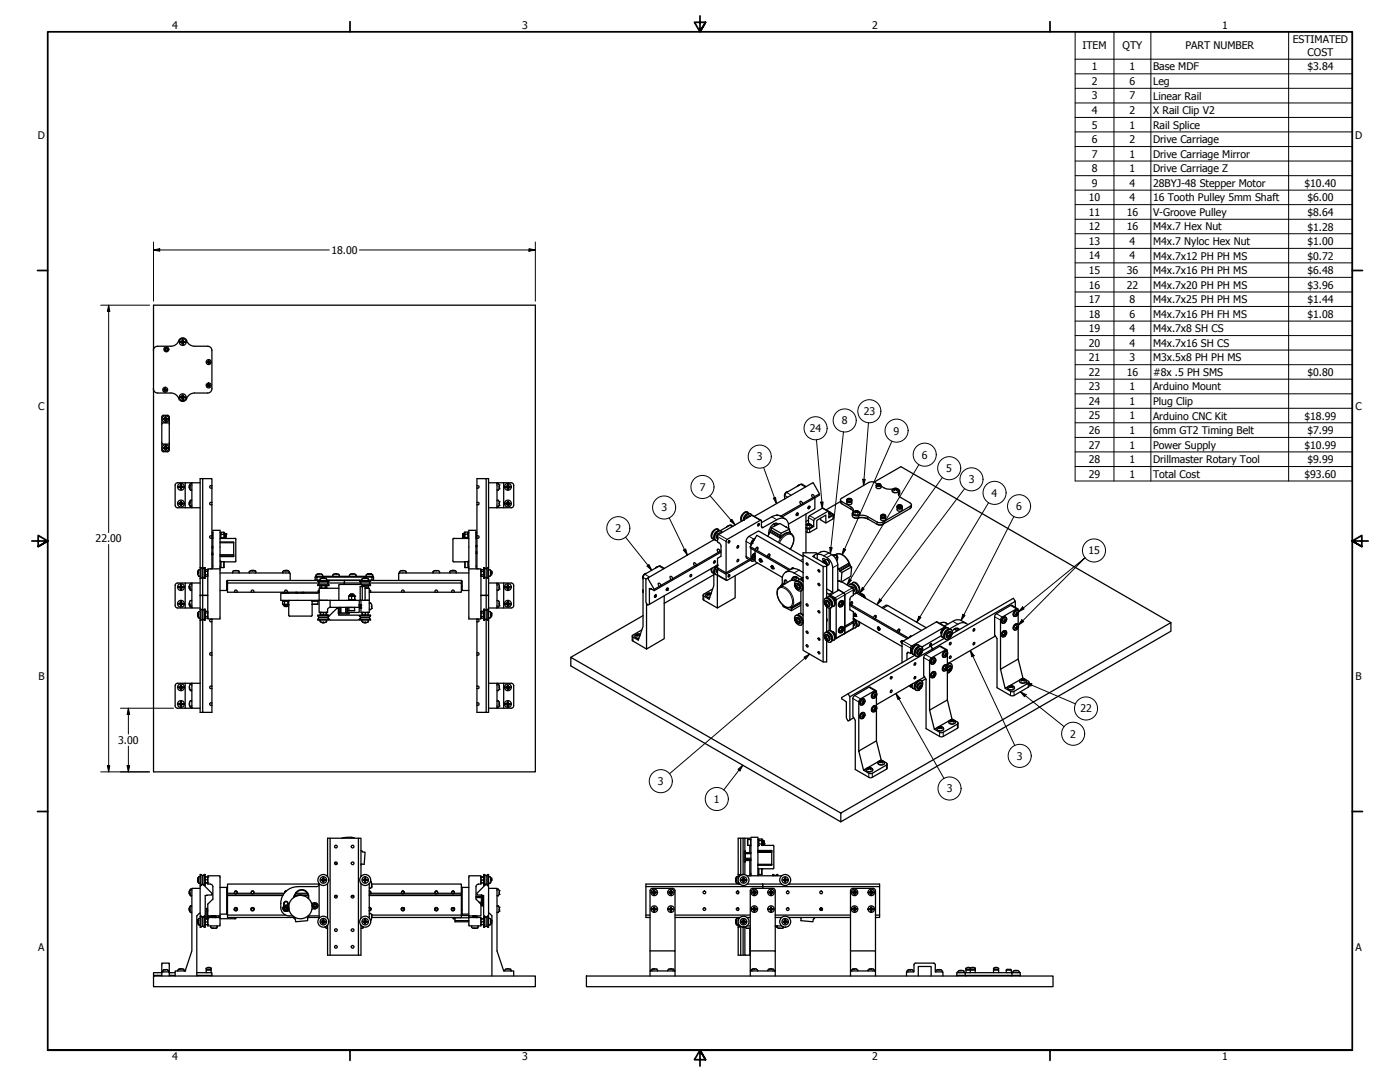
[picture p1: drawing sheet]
<svg xmlns="http://www.w3.org/2000/svg" width="559mm" height="432mm" viewBox="0 0 559 432" stroke-linecap="round" stroke-linejoin="round" font-family="sans-serif">
<defs><g id="words">
<g font-size="4.2">
<text x="68.7" y="11.7">4</text>
<text x="208.4" y="11.7">3</text>
<text x="348.1" y="11.7">2</text>
<text x="487.8" y="11.7">1</text>
<text x="516" y="17.2">ESTIMATED</text>
<text x="432.1" y="19.7">ITEM</text>
<text x="448.1" y="19.7">QTY</text>
<text x="473.1" y="19.7">PART NUMBER</text>
<text x="521.9" y="22.2">COST</text>
<text x="435.7" y="28.1">1</text>
<text x="450.8" y="28.1">1</text>
<text x="460.2" y="28.1">Base MDF</text>
<text x="521.8" y="28.1">$3.84</text>
<text x="435.7" y="33.9">2</text>
<text x="450.8" y="33.9">6</text>
<text x="460.2" y="33.8">Leg</text>
<text x="435.7" y="39.7">3</text>
<text x="450.8" y="39.7">7</text>
<text x="460.2" y="39.8">Linear Rail</text>
<text x="435.7" y="45.5">4</text>
<text x="450.8" y="45.5">2</text>
<text x="460.2" y="45.5">X Rail Clip V2</text>
<text x="435.7" y="51.3">5</text>
<text x="450.8" y="51.3">1</text>
<text x="460.2" y="51.4">Rail Splice</text>
<text x="15.1" y="55.5">D</text>
<text x="435.7" y="57.1">6</text>
<text x="450.8" y="57.1">2</text>
<text x="460.2" y="57.1">Drive Carriage</text>
<text x="540.9" y="55.5">D</text>
<text x="435.7" y="62.9">7</text>
<text x="450.8" y="62.9">1</text>
<text x="460.2" y="62.9">Drive Carriage Mirror</text>
<text x="435.7" y="68.7">8</text>
<text x="450.8" y="68.7">1</text>
<text x="460.2" y="68.7">Drive Carriage Z</text>
<text x="435.7" y="74.5">9</text>
<text x="450.8" y="74.5">4</text>
<text x="460.2" y="74.5">28BYJ-48 Stepper Motor</text>
<text x="520.7" y="74.6">$10.40</text>
<text x="434.6" y="80.3">10</text>
<text x="450.8" y="80.3">4</text>
<text x="460.2" y="80.4">16 Tooth Pulley 5mm Shaft</text>
<text x="521.8" y="80.4">$6.00</text>
<text x="434.6" y="86.1">11</text>
<text x="449.7" y="86.1">16</text>
<text x="460.2" y="86.2">V-Groove Pulley</text>
<text x="521.8" y="86.2">$8.64</text>
<text x="434.6" y="91.9">12</text>
<text x="449.7" y="91.9">16</text>
<text x="460.2" y="91.9">M4x.7 Hex Nut</text>
<text x="521.8" y="92">$1.28</text>
<text x="132.3" y="101.3">18.00</text>
<text x="434.6" y="97.7">13</text>
<text x="450.8" y="97.7">4</text>
<text x="460.2" y="97.8">M4x.7 Nyloc Hex Nut</text>
<text x="521.8" y="97.8">$1.00</text>
<text x="434.6" y="103.5">14</text>
<text x="450.8" y="103.5">4</text>
<text x="460.2" y="103.6">M4x.7x12 PH PH MS</text>
<text x="521.8" y="103.6">$0.72</text>
<text x="434.6" y="109.3">15</text>
<text x="449.7" y="109.3">36</text>
<text x="460.2" y="109.3">M4x.7x16 PH PH MS</text>
<text x="521.8" y="109.4">$6.48</text>
<text x="434.6" y="115.2">16</text>
<text x="449.7" y="115.2">22</text>
<text x="460.2" y="115.2">M4x.7x20 PH PH MS</text>
<text x="521.8" y="115.2">$3.96</text>
<text x="434.6" y="121">17</text>
<text x="450.8" y="121">8</text>
<text x="460.2" y="121">M4x.7x25 PH PH MS</text>
<text x="521.8" y="121">$1.44</text>
<text x="434.6" y="126.7">18</text>
<text x="450.8" y="126.7">6</text>
<text x="460.2" y="126.7">M4x.7x16 PH FH MS</text>
<text x="521.8" y="126.8">$1.08</text>
<text x="434.6" y="132.6">19</text>
<text x="450.8" y="132.5">4</text>
<text x="460.2" y="132.6">M4x.7x8 SH CS</text>
<text x="434.6" y="138.4">20</text>
<text x="450.8" y="138.4">4</text>
<text x="460.2" y="138.4">M4x.7x16 SH CS</text>
<text x="434.6" y="144.2">21</text>
<text x="434.6" y="150">22</text>
<text x="449.7" y="150">16</text>
<text x="450.8" y="144.2">3</text>
<text x="460.2" y="144.2">M3x.5x8 PH PH MS</text>
<text x="460.2" y="150">#8x .5 PH SMS</text>
<text x="434.6" y="155.8">23</text>
<text x="450.8" y="155.8">1</text>
<text x="460.2" y="155.8">Arduino Mount</text>
<text x="521.8" y="150.1">$0.80</text>
<text x="434.6" y="161.6">24</text>
<text x="450.8" y="161.5">1</text>
<text x="460.2" y="161.6">Plug Clip</text>
<text x="15.2" y="163.4">C</text>
<text x="344.7" y="165.7">23</text>
<text x="434.6" y="167.4">25</text>
<text x="450.8" y="167.4">1</text>
<text x="460.2" y="167.4">Arduino CNC Kit</text>
<text x="520.7" y="167.4">$18.99</text>
<text x="541" y="163.4">C</text>
<text x="323.2" y="172.5">24</text>
<text x="336" y="169.4">8</text>
<text x="356.7" y="173.4">9</text>
<text x="434.6" y="173.2">26</text>
<text x="450.8" y="173.2">1</text>
<text x="460.2" y="173.2">6mm GT2 Timing Belt</text>
<text x="521.8" y="173.2">$7.99</text>
<text x="434.6" y="179">27</text>
<text x="450.8" y="179">1</text>
<text x="460.2" y="179.1">Power Supply</text>
<text x="520.7" y="179.1">$10.99</text>
<text x="302.1" y="183.8">3</text>
<text x="368" y="183">6</text>
<text x="434.6" y="184.8">28</text>
<text x="450.8" y="184.8">1</text>
<text x="460.2" y="184.8">Drillmaster Rotary Tool</text>
<text x="521.8" y="184.8">$9.99</text>
<text x="377.7" y="188.3">5</text>
<text x="434.6" y="190.6">29</text>
<text x="450.8" y="190.6">1</text>
<text x="460.2" y="190.6">Total Cost</text>
<text x="520.7" y="190.7">$93.60</text>
<text x="279.3" y="195.8">7</text>
<text x="386.7" y="192.8">3</text>
<text x="395.8" y="198.2">4</text>
<text x="405.6" y="203.6">6</text>
<text x="264" y="204.1">3</text>
<text x="245.7" y="212.3">2</text>
<text x="38.2" y="216.4">22.00</text>
<text x="434.4" y="221.2">15</text>
<text x="15.3" y="271.4">B</text>
<text x="541.1" y="271.4">B</text>
<text x="431.2" y="284.3">22</text>
<text x="47.2" y="296.9">3.00</text>
<text x="427.2" y="294.4">2</text>
<text x="405.9" y="303.2">3</text>
<text x="262.6" y="313.3">3</text>
<text x="377.9" y="316.2">3</text>
<text x="284.9" y="320.4">1</text>
<text x="15.2" y="379.3">A</text>
<text x="541" y="379.3">A</text>
<text x="68.7" y="423.2">4</text>
<text x="208.4" y="423.2">3</text>
<text x="348.1" y="423.2">2</text>
<text x="487.8" y="423.2">1</text>
</g>
</g></defs>
<!-- layer: Visible (ANSI) -->
<g fill="none" stroke="#000" stroke-width=".51">
<path d="M61.3 121.8h152.4v186.2h-152.4zM62.9 138.2l-1.2 .5-.5 1.2M62.9 138.2h5.3M72.1 136.7l.5 .1 .2 .5M72.1 136.7h.1M72.1 136.4v.2M72.2 136.7l.5 .1 .1 .5M72.2 136.4v.2M72.4 136.3v.1M72.6 136.3h.1M72.6 136.8h.1M72.8 135.7l-.1 .6-.6 .1 .5-.1z"/>
<path d="M72.8 137.3h.3M72.8 135.7h.3M72.8 137.2h.2M72.8 135.8h.2M73 135.8l.2 .5M73 137.3h.1M73 137h.1M73.1 135.7l.1 .6 .5 .1h-.2M73.1 135.7l-.1 .1M73.2 136.3h.3M73.2 136.8h.1M73.7 136.4v.2"/>
<path d="M73.7 136.7l-.5 .1-.2 .5M73.7 136.7h.1M73.7 136.7l-.5 .1-.1 .5M74.5 136l.6 1 1.4 1 6.8 .2 1.1 .8 .2 .9M74.5 135.9a1.76 1.76 0 0 0-1.9-1.1 1.76 1.76 0 0 0-1.5 1.7l-1.2 1.2-1.7 .5M84.6 139.8v15.4l-.2 .8-.7 .6-.8 .2-6.4 .3-1.4 .9-.6 1.1M61.2 155.2l.5 1.2 1.2 .4M62.9 156.8h5.3M65.5 155.6l.3 .1v.3v-.2M65.5 155.4h.3v-.3l-.2 .3M65.5 155.6h.1M65.5 155.4h.1"/>
<path d="M65.5 155.4v.3M65.6 155.6l.2 .2M65.6 155.5v.1M65.7 155.4h.1M65.7 155.6v.1M65.8 155.8h.1M65.8 155.6v.1M65.8 156h.3M65.8 155.1h.3M65.8 155.3v.1M65.9 155.9h.1M65.9 155.2h.1"/>
<path d="M66 155.8h.1M66 155.1l.4 .3M66 155.1v.2M66 155.6l.1 .1M66.2 155.4h-.2M66.2 155.4h.1M66.2 155.6l-.2 .4 .4-.4M66.2 155.6h.2M66.2 155.4h.2M66.3 155.5v.1M66.4 155.4v.3M68.2 156.8a3.9 3.9 0 0 1 3.6 3 1.68 1.68 0 0 0 2.7-.7"/>
<path d="M72.1 158.7l.5 .1 .2 .5M72.1 158.4h.1M72.1 158.4v.3M72.2 158.6l.5 .2 .1 .5M72.2 158.6l-.1 .1M72.2 158.4v.2M72.4 158.6v.1M72.6 158.2l.1 .1M72.7 158.8h-.1M72.8 157.8l-.2 .4-.5 .2M72.8 157.8l-.1 .5-.5 .1M72.8 159.3h.3"/>
<path d="M72.8 157.7h.3M72.8 159.2h.2M72.8 157.8h.2M73 157.8l.2 .4M73 159.3h.1M73 159.1h.1M73.1 157.7l.1 .5 .5 .2M73.1 157.7l-.1 .1M73.2 158.3l.5 .1M73.2 158.8h.1M73.5 158.6v.1M73.7 158.4v.2"/>
<path d="M73.7 158.6l-.5 .2-.2 .5M73.7 158.6v.1M73.7 158.4h.1M73.7 158.4v.3M73.7 158.7l-.5 .1-.1 .5M82.8 144.7h.4v.3l-.1-.3zM82.8 144.4l.2 .1M82.8 153.9l.4 .2M82.8 153.7h.2M82.8 144.4v.2M82.8 153.7v.3M82.9 144.4v.2"/>
<path d="M82.9 153.7v.2M83 153.9l.2 .2M83 153.9h-.2M83.1 144.4v.1M83.1 144.6v.1M83.1 153.7h.1M83.1 153.9h.1M83.1 144.7l.3 .1M83.1 144.3l.1 .1M83.2 145h.2M83.2 154.3h.2M83.2 144h.2"/>
<path d="M83.2 153.4h.2M83.2 144.3h.1M83.2 154.1h.1M83.2 153.9l-.1 .1M83.2 153.5h.1M83.2 154.2h.2M83.2 144.2h.2M83.2 153.5h.2M83.2 144.2v-.2l-.4 .4M83.2 144.2l-.2 .3M83.2 153.5l-.4 .2M83.2 153.5l-.2 .2"/>
<path d="M83.4 144.3h.1M83.4 154.1v.1M83.4 144.7v.1M83.4 154.1h.1M83.4 144v.3l.4 .1M83.4 144v.3M83.4 144.4h.2M83.4 153.4v.3h.4M83.4 153.4l.2 .3M83.4 153.9v.1M83.5 144.6h.1M83.5 153.7h.1"/>
<path d="M83.5 153.9h.1M83.6 144.7l-.2 .3M83.6 153.9l-.2 .2M83.6 144.4v.2M83.6 153.7v.2M83.6 144.6l-.2 .4M83.6 153.9h.2M83.7 144.4v.2M83.7 153.7v.3M83.8 144.4l-.3 .1M83.8 153.7h-.2M83.8 153.9l-.4 .3"/>
<path d="M64.6 177.2l.2 2.9 2.1 .2M65.3 178.9l.5 .1 .2 .6M65.3 167.4l.5 .1 .2 .5M65.3 178.6h.1M65.3 178.9h.1M65.3 167.4h.1M65.3 178.6v.3M65.3 167.1v.3M65.3 178.9l.5 .1 .2 .5M65.4 178.7v.2M65.4 167.1v.2M65.5 178.6h.1"/>
<path d="M65.5 167.1h.1M65.6 178.9h-.1M65.6 167.4h-.1M65.8 178.5h.1M65.8 179h.1M65.8 167h.1M65.8 167.5h.1M65.9 178.2h.1M65.9 179.3h.1M65.9 166.8h.1M65.9 167.8h.1M65.9 179.6h.3"/>
<path d="M65.9 178h.3M65.9 166.4h.3M66 179.5h.2M66 167.9h.2M66 178.1h.2M66 166.5h.2M66 178l-.2 .5-.5 .1M66 166.5l-.2 .5-.5 .1M66 179.5v.1M66.2 178l.2 .5 .5 .1M66.2 178l.4 .6M66.2 166.4l.2 .6 .5 .1h-.3"/>
<path d="M66.2 166.4l.4 .7M66.6 178.6h.3M66.6 167.4h.1M66.6 178.9h.1M66.8 178.7v.2M66.8 167.1v.2M66.9 178.6v.3M66.9 167.1l-.7 .9h-.3M66.9 178.9l-.5 .1-.2 .6M66.9 165.7l.5 .2 .2 .5v13.2l-.7 .7M66.9 165.7l-2.1 .2-.2 2.9M67.6 168.8h-3v8.4h3"/>
<path d="M69.9 193.6v8M70.9 192.7h3M70.9 192.7l-.7 .2-.3 .7M71.4 194.4l.6 .2 .1 .5-.2-.5zM71.4 194.2l.5-.1 .2-.6-.1 .6-.5 .1M71.4 194.2h.1M71.5 194.1v.3M71.5 194.2v.2M71.7 194.1v.1M71.7 194.4v.1M71.9 194.1h.1M71.9 194.6h.1"/>
<path d="M72.1 195.1h.3M72.1 193.5h.3M72.1 195h.3M72.1 193.6h.3M72.3 193.5l.2 .6M72.3 194.8h.1M72.3 193.5h.1M72.3 195.1h.1M72.4 193.5l.1 .6 .5 .1M72.5 194.6l.5-.2-.5 .2-.2 .5zM72.5 194.1h.3M72.5 194.6h.1"/>
<path d="M72.8 194.2h.2M72.8 194.4v.1M73 194.2v.2M73 194.1v.3M75.6 194.1l.1-.6v1.6M75.6 194.4h.1M75.7 195.1l.3 .5h.4M75.7 194.4l-.1 .2M76.4 199.6l.1 .2M76.4 193l.1 .1M76.4 199.6l-.7 .5M76.4 193l-.7 .5"/>
<path d="M76.5 195.5l-.1 .1M76.6 192.7v9.9h3.3M76.6 192.7h-2.7v9.9h2.7M76.6 192.7h3.3M80.9 191h-1v93.3h1M84.6 193.9a.56 .56 0 0 0-.8 0 .56 .56 0 0 0 0 .8 .56 .56 0 0 0 .8 .1M84.6 193.9v-2.9h-3.7v39.3M84.6 193.9v33M190.4 193.9a.54 .54 0 0 1 .8 .4 .54 .54 0 0 1-.8 .5M194.1 191h.9v93.3h-.9M195 192.7h3.4v9.9M198.4 192.7h2.6v9.9h-2.6"/>
<path d="M198.4 195.5l.5 .1M198.9 199.7l-.5 .1M198.9 193l-.5 .1M198.9 199.7l.3 .4M198.9 193l.3 .5M199.2 193.5v1.6M199.2 195.1l-.3 .5M201 192.7h3.4l.6 .9M201.9 194.4l1 .7M201.9 194.1v.3M202.2 194.1v.1M202.2 194.4v.1"/>
<path d="M202.5 193.8h.1M202.5 194.8h.1M202.6 193.5l-.2 .6-.5 .1M202.6 193.5h.3M202.6 195h.2M202.6 193.6h.2M202.8 193.5l.1 .6 .6 .1h-.3M202.8 193.5l.4 .6M202.8 194.8h.1M202.9 194.6l.6-.2-.6 .2-.1 .5zM203.2 194.4v.1M203.4 194.2v.2z"/>
<path d="M205 193.6v8M314.5 196.2a1.68 1.68 0 0 0-1.3 2.2M318.5 193.8l-.3 .2M319.2 193.5l-.7 .3M321.8 194.2l-2-1-5.9 3.3-.7 1v1.6M324.1 197.4a.64 .64 0 0 1 .9 .4 .64 .64 0 0 1-.5 .8l-.5-.7zM324.5 198.6l-4.1 2.4M325.2 198.7v4.4l-10.5 6.1M327.1 197.1l-2 1.1M335.5 199.5l.2 1.4 4.4 2.6 .5 .7M338.1 199.8a.93 .93 0 0 0 .9 .8 .93 .93 0 0 0 .9-.8M338.1 199.2a.97 .97 0 0 1 1.2-.4 .97 .97 0 0 1 .6 1.1 .98 .98 0 0 1-1.2 .4 .98 .98 0 0 1-.6-1.1z"/>
<path d="M338.8 199.1v.3l-.1-.2M338.8 198.9v.5l.1-.4M339 199l.1 .3M339.2 198.9l-.6 .2v.3h.6M339.2 198.9v.5M339.2 199.1v.3l.1-.2M348.9 192.4l10.7-6.2 107.8 62.3M349.7 193.7v.7a1.12 1.12 0 0 0 2 0v-.7M350 193.3a.6 .6 0 0 1 .8-.4 .6 .6 0 0 1 .4 .8h-.8zM350.1 193.1l-1.7-.8-1.6 .2-11.1 6.5v1l4 2.3a1.63 1.63 0 0 1 .5 2.7 2.77 2.77 0 0 0 3.5 .6l2.2 .3 4.9 2.7 1.6-.3 11.3-6.7-.4-.9-3.8-2.1a1.6 1.6 0 0 1-.4-2.7l-.8-.8M350.2 193.1l-.4 .3a.93 .93 0 0 0 .9 .8 .93 .93 0 0 0 .9-.8l-.4-.3M350.3 193.3l.8 .1-.5 .2z"/>
<path d="M351.7 194l2.2 1.1h2.7M356.2 195.4a1.39 1.39 0 0 1 1.5-.6 1.39 1.39 0 0 1 1 1.3 1.5 1.5 0 0 1-1.5 .6 1.5 1.5 0 0 1-1.2-1.1zM356.7 195.1l1.2-.2 .2 .7-.7-.2-.5 .3-.2-.1 .3-.4zM356.9 194.9l.9 .2M356.9 195.4v.2M357 195.2l-.2 .4M357.1 194.9v.2M357.4 194.9v.3M357.6 194.9l.1 .2M357.8 195.2l.1 .2M357.9 194.9v.2M357.9 195.6h.1"/>
<path d="M359.1 196v.8l-.5 .8M69.9 201.6l.6 1h3.4M71.4 201.1l.5 .1 .2 .5M71.4 201.1h.1M71.5 200.8v.3M71.5 201.1l.5 .1 .1 .5M71.7 200.8v.1M71.7 201.1v.1M71.9 200.7h.1M71.9 201.2h.1M72.1 200.2l-.2 .5-.4 .2M72.1 200.2l-.1 .5-.5 .2"/>
<path d="M72.1 201.7h.3M72.1 200.2h.3M72.3 200.2l.2 .5M72.3 201.5h.1M72.3 201.7h.1M72.4 200.2l.1 .5 .5 .2h-.2M72.4 200.2h-.1M72.5 200.7l.3 .1M72.5 201.2h.1M72.8 201.1v.1M73 200.8v.3M73 201.1l-.5 .1-.2 .5"/>
<path d="M73 201.1h.1M73 201.1l-.5 .1-.1 .5M75.6 201h.1M75.7 201.7l.3 .6h.4M75.7 200.2v1.5zM76.5 202.2l-.1 .1M84.6 200.5a.56 .56 0 0 0-.8 .1 .56 .56 0 0 0 0 .8 .56 .56 0 0 0 .8 0M84.6 213.9a.56 .56 0 0 0-.8 0 .56 .56 0 0 0 0 .8 .56 .56 0 0 0 .8 .1M84.6 212.5l.4 .1M84.6 214.9h.3M84.6 218.8h.4M84.6 218.2h.4"/>
<path d="M84.6 218.4h.4M84.9 212.5v2.4M85 218.3v-6.7h2.8v35.4h-4.9v-20h4.9M85 218.3v7.7a.75 .75 0 0 1-.2 .9 .75 .75 0 0 1-.9 .1M85 214.8l-.1 .1M87.8 216.3h5.5v5.3M87.8 212.5h.3v2.4h-.3M87.8 216.6h5.5M88.1 212.5v2.4l5.7-.1 .4 .4M88.1 212.5v1.1M88.1 214.6h1.2M88.1 213.2h1.2"/>
<path d="M88.1 212.4h1.2M89.3 212.4l.2 2.4zM89.4 212.5l.3 .3-.2 2.1M89.5 214.8v.1M89.7 213.2l.2 1M89.7 214.3v.1M89.9 213v1.2M89.9 213v1.4M89.9 213l.1 1.4M89.9 214.2v.2M89.9 214.2l-.2 .2M89.9 213l.1 .2"/>
<path d="M89.9 214.4h.1M90 213.2l.1 1M90 213.2v1M90 213l.1 .9M90 214.2h.1M90 213h.1M90 213v.2M90 214.2v.2M90.1 213.4l.1 .3M90.1 213.9l.1 .4M90.1 213v.4M90.1 213l.1 1.3"/>
<path d="M90.1 213.4v.5M90.1 214.2l.1 .1M90.2 213.2v.5M90.2 213.2h.1M90.2 213.3v.4M94.1 215.2v8.6M180.8 215.2v8.8l4.7 .2M184.7 214.2h.1M184.7 213.1l.1 1.2M184.7 213.1v1.1M184.7 214.2l.1 .2M184.8 213.2l.1 1z"/>
<path d="M184.8 214.3v.1M184.9 213l.1 1.4M184.9 213l-.2 .1M184.9 213l.1 .2M184.9 214.2l-.1 .2M184.9 214.2l.1 .2M185 213.2l.1 1M185.1 213l.1 .4M185.1 213l.1 .9M185.1 214.2l-.1 .2M185.1 213l-.1 .2M185.5 212.5l-.3 .4 .1 2"/>
<path d="M185.5 212.3v2.6zM185.5 212.3h1.3M185.5 213.2h1.3M185.5 214.5h1.3M186.9 212.5v2.4h.2M186.9 212.5l-.1-.2 .1 2.6-5.8-.1-.3 .4M186.9 212.5h.2M186.9 212.5v1.1M190 214.8l.4 .1M190 218.1h.4M190 217.8h.4M190 217.7h.4"/>
<path d="M190.1 212.5v2.4M190.1 212.5h.3M190.1 212.5l-.1 .1M190.4 200.5a.54 .54 0 0 1 .8 .5 .54 .54 0 0 1-.8 .4M190.4 213.9a.54 .54 0 0 1 .8 .4 .54 .54 0 0 1-.8 .5M195 202.6h3.4M198.4 202.2l.5 .1M199.2 200.2v1.5M199.2 201.7l-.3 .5M201.9 201.1l1 .6M201.9 200.8v.3M202 200.8v.3"/>
<path d="M202.2 200.8v.1M202.2 201.1v.1M202.5 200.5h.1M202.5 201.5h.1M202.6 200.2l-.2 .5-.5 .2M202.6 200.2h.3M202.6 201.7h.2M202.6 200.2h.2M202.8 200.2l.1 .5 .6 .2h-.3M202.8 200.2l.4 .6M202.8 200.2h.1M202.8 201.5h.1"/>
<path d="M203.2 201.1v.1M203.4 200.8v.3M203.5 201.1l-.6 .1-.1 .5M203.5 200.8v.3M205 201.6l-.6 1h-3.4M284.9 215.1v.4M285.2 215.3l-26.7 15.4 2.6 4.5M285.9 214.4l.5 .7M285.9 214.4l.5 .2M286.4 219.2a.64 .64 0 0 1 .8 .4 .64 .64 0 0 1-.4 .8l-.5-.8zM286.4 213.2l-.5 1.2M286.4 213.2l.4 .2"/>
<path d="M286.7 211.3a2.37 2.37 0 0 0-2.9 2.7l.7 1M286.8 213.3l-.4 .6v2.4l.9 .6 .5 .8v4.3l-1.4 .8v3.8l3.4 2M286.9 211.8a2.4 2.4 0 0 0-1.8 3.1M287.1 211.7a1.38 1.38 0 0 0-1.4-.5 1.38 1.38 0 0 0-1 1.1 1.82 1.82 0 0 0 .1 2.8h.3M287.7 212.8l-.6-.1-.7 .5M287.8 219.8l-.5 .2M287.9 212a2.2 2.2 0 0 0-2.8 2.2v.9l.6 .6M288.3 212.5a1.3 1.3 0 0 0-1.4-.6 1.3 1.3 0 0 0-1 1.1 1.52 1.52 0 0 0-.7 1.6 1.52 1.52 0 0 0 1.2 1.2M290.2 210.1l-.3 .3M290.8 216l.3-.3a.53 .53 0 0 1 .1 .7 .53 .53 0 0 1-.6 .2zM290.9 209.8l-.7 .3M292.5 210l-1-.5-4 2.3"/>
<path d="M294.3 218l.4-.2a.51 .51 0 0 1 .1 .7 .51 .51 0 0 1-.7 .1zM298.1 206.4l-.2 .5M298.1 206.4l.3 .2M298.5 204.5a2.27 2.27 0 0 0-2.8 2.6l.3 .9M298.7 205a2.46 2.46 0 0 0-2 2.6 2.83 2.83 0 0 1 2.7-2.6l.3 .2M298.8 204.9a1.33 1.33 0 0 0-1.3-.5 1.33 1.33 0 0 0-1 1.1l-.7 1.8 .3 .7M299.5 206.1l-.4-.3-1 .6M299.5 218.1v.6l15.4 8.9M299.5 218.1l2.6-4.5 18.4 10.7M299.5 218.1l2 1.2M299.7 218.8v4.7l.6 .5 1.1-.4M300 205.7a1.23 1.23 0 0 0-1.2-.6 1.23 1.23 0 0 0-1 1l-.7 1.3"/>
<path d="M300 205.7l3.8 1.9M300 205.7l-13.2 7.6M300.1 216.9h.1M300.1 216.7l.1 .2M300.2 216.9h.1M300.2 216.7v.1M300.7 216l-.4 .7M300.9 215.6l-.7 1.1M300.9 215.7l-.2 .1M301 215.5l-1 1.6M301.1 206.1l23.4-13.5 2.6 4.5v.5l-15 8.7M301.4 219.8v4.3l10.9 6.3"/>
<path d="M301.4 214.9a2.63 2.63 0 0 0-1.7 2.8M301.8 218.8l.3-.4a.57 .57 0 0 1 .3 .9 .57 .57 0 0 1-.9 0zM302.1 219.6l4.1 2.5M302.1 218.6h.1M302.2 218.4l.3 .8M302.6 209.1l.4-.2a.54 .54 0 0 1 0 .7 .54 .54 0 0 1-.6 .2zM306.8 212.5l.2 .5M307.4 212.4l-.9 1.6M307.5 211.7l.3-.2 3.9 2.3-.4 .9-3.9-2.3zM307.8 211.5v-.9l3.9 2.2M307.8 210.6l3.5-1.7 3.9 2.2M308.8 209.1l1-.2 .6 .4"/>
<path d="M309 209l.1 .9M309.9 205.6h.6M310.6 209.2a2.26 2.26 0 0 0-3.4 1.9l-.3 2M313.4 207.1a4.3 4.3 0 0 0-3.5-1.5l-1.2 .3-4.8 2.7M313.4 210.2l.5 .2M314.8 210.9a3.4 3.4 0 0 0-2.4-4.1l-1.7 .3-6.3 3.5-.5-.5v-2.3l-.4-.2-13.4 7.8-.3 .4v12.8M315.1 212l.2 .1M315.4 212.7v-.5h-.3l.1-1.1-3.5 1.7v1M315.4 212.7a3.7 3.7 0 0 0-4.1 2M315.4 212.7a3.5 3.5 0 0 1 .8 5.2l-.8 1.3M318.1 204.8l.2-.1a.53 .53 0 0 1 .1 .7 .53 .53 0 0 1-.6 .2zM318.5 204.9l-.4 .8a.43 .43 0 0 1-.2-.6 .43 .43 0 0 1 .6-.2"/>
<path d="M319.3 200.2a.66 .66 0 0 1 .9 .3 .66 .66 0 0 1-.4 .9l-.5-.8zM319.7 201.4l-8.1 4.6M321.7 209.4a1.39 1.39 0 0 1 1.4-.3 1.39 1.39 0 0 1 .9 1.1l-1.2 .7-1.1-.3M321.7 205.1v15.5M322.2 209.5l.1 .2M322.3 209.2h.9M322.3 209.2l-.1 .1M322.3 209.1v.1M322.3 209.4l-.2 .4M322.5 209.1l-.1 .3M322.7 207.5l-1 .7M322.7 208.9l.3 .1"/>
<path d="M322.7 209.2v.2M322.8 202.9h.1M322.9 202.1l.1-.1a.52 .52 0 0 1 .2 .7 .52 .52 0 0 1-.7 .2zM323 209.1v.3M323.1 209.4l.1 .3v-.2M323.2 209.1l.1 .7M323.2 209.1l-1.2 .1 .3 .2-.3 .4h1.3M323.2 209.1v.2M323.2 209.7l.1 .1M323.2 202.2l-.4 .8a.47 .47 0 0 1-.2-.6 .47 .47 0 0 1 .6-.2M323.9 209.6l.9 .5M327.5 206.8v.7l2.1 1.2"/>
<path d="M330.7 204l-2.3-1.2-5.2 3-.5 .6v2.5l-.3 .1M330.8 204.3l1.2 .6M330.8 204.3v2.3l1.8-1.1-.6-.6a.95 .95 0 0 1-.1 1.1 .95 .95 0 0 1-1.1 .2M330.8 204.3l-.3-.3-5.4 3.1-.3 .7v2.3l-2.1 1.1-1-.4M331.1 204.4v.3M331.2 204.7l.1 .3v-.1M331.3 204.4l.2 .7-.7-.2M331.3 204.4l-.5 .1M331.3 204.4v.2M331.3 204.5l-.5 .2M331.3 205l.1 .2M332.7 205.4l-.1 1.5-3 1.8v-3.2l-3.6 2.2v3.1l-3 1.7-1.3-.3"/>
<path d="M335.5 200.2l-5.7 3.3M338 200v.9a1.12 1.12 0 0 0 2 0v-.9M340.6 204.4a1.39 1.39 0 0 1 1.6-.5 1.39 1.39 0 0 1 1 1.2 1.64 1.64 0 0 1-2.7-.2zM340.7 206.5a3.7 3.7 0 0 0 3 .1l2.8 .5M341.2 204l1.1-.1 .2 .7-.7-.2-.4 .3-.2-.1 .2-.4zM341.4 203.9l.4 .3 .5-.2M341.4 204.3v.2M341.4 204.2l-.2 .5M341.6 204v.2M341.8 204v.2M342.1 204v.2M342.3 204.2v.1"/>
<path d="M342.3 203.9v.2M342.3 204.5l.2 .2M350.1 209.2l.7 .3 1.6-.3M351.5 206.4v.9a1.18 1.18 0 0 0 2 0v-.9M351.5 206.2a.97 .97 0 0 0 1 .8 .97 .97 0 0 0 .9-.8M351.7 205.5a.94 .94 0 0 1 1.2-.3 .94 .94 0 0 1 .4 1.2 .96 .96 0 0 1-1.2 .3 .96 .96 0 0 1-.4-1.2zM352.2 205.5v.3M352.3 205.8h.4M352.3 205.3v.4M352.3 205.5v.3M352.4 205.4v.3M352.6 205.4v.3"/>
<path d="M352.7 205.3l-.6 .1 .2 .4M352.7 205.3v.5M352.7 205.3v.4v-.2M352.7 205.5v.3M358.1 202.6v.9a1.17 1.17 0 0 0 2 0v-.9M358.1 202.4a.97 .97 0 0 0 1 .8 .97 .97 0 0 0 .9-.8M358.2 201.7l.3-.1a.88 .88 0 0 1 1.1-.1 .88 .88 0 0 1 .4 1 .99 .99 0 0 1-1.2 .4 .99 .99 0 0 1-.6-1.2zM358.8 202h.5M358.8 201.5v.5M359 201.5v.4M359.1 201.5v.4M359.3 202v-.3v.3"/>
<path d="M359.3 201.5h-.6l.1 .5M359.3 201.5v.5M359.3 201.5v.4M363.8 201.4l-.1 1.1-.4 .4-10.9 6.3a2.33 2.33 0 0 1-2.3 0l-3.8-2.1a8 8 0 0 0-5-.3l-1.1-.7v-1.2M70.9 232.7h3M70.9 232.7l-.7 .3-.3 .6v8M71.4 234.4l.5 .2 .2 .5M71.4 234.4h.1M71.5 234.1v.3M71.5 234.4l.5 .2 .1 .5M71.5 234.2v.2M71.7 234.1v.1"/>
<path d="M71.7 234.4v.1M71.9 234.1h.1M71.9 234.6h.1M72.1 233.5l-.1 .6-.6 .1 .5-.1zM72.1 235.1h.3M72.1 233.5h.3M72.1 235h.3M72.1 233.6h.3M72.3 233.6l.2 .5M72.3 234.8h.1M72.3 235.1h.1M72.4 233.5l.1 .6 .5 .1h-.2"/>
<path d="M72.4 233.5l-.1 .1M72.5 234.1h.3M72.5 234.6h.1M72.8 234.4v.1M73 234.2v.2M73 234.4l-.5 .2-.2 .5M73 234.4h.1M73 234.1v.3M73 234.4l-.5 .2-.1 .5M75.6 234.1l.1 1-.1-.5M75.6 234.1l.1 .2M75.6 234.2l.1 .1"/>
<path d="M75.7 235.1l.3 .5M75.7 233.5l-.1 .6zM75.7 234.3l-.1 .2M76 235.5l.1 .1M76.1 235.6h.3M76.4 239.6l.1 .2M76.4 233l.1 .1M76.4 239.6l-.7 .6M76.4 233l-.7 .5M76.5 235.4l-.1 .2M76.6 232.7v9.9h3.3M76.6 232.7h-2.7v9.9h2.7"/>
<path d="M76.6 232.7h3.3M78.9 228.3v.2M78.9 228.3v.1M78.9 228.3h.1M78.9 228.4l.1-.5-.1 1.1 .4 1M78.9 228.7v.3M78.9 228.9h.1M78.9 228.7h.1M79 228.8l-.1 .2M79.9 229.8l-.6 .1M79.9 227.5l-.5-.2-.5 .9M79.9 237.6h1"/>
<path d="M79.9 226.5h.3M80.2 226.5l.7 .5 .6-.5M80.2 226.5v4.3M80.9 230.3v7.3h2h-2v9.4M80.9 230.3l-1 .5M80.9 230.3l.6 .5M81.5 226.5v4.3M81.5 226.5h.4v4.3h-.4M81.9 229.8l.1 .2M82 227.3v.7M82 228v1.4M82 229.4v.6"/>
<path d="M82 230h.9M82 227.3h.9M82 229.4h.9M82 228h.9M82 227.3l-.1 .2M82.9 227.3v.7M82.9 228v1.4M82.9 229.4v.6M82.9 227.3v.2M82.9 229.8v.2M84.6 221.3h.4h-.4M84.6 220.7h.4"/>
<path d="M84.6 221h.4M87.8 221.6h5.5v.5h-5.5M87.8 223.9h.3v2.6M87.8 228.7h28v2.9M87.8 226.5h1.5M87.8 221.4h5.5M88.1 224.2h.1M88.1 226.4v.1M88.1 224.2v2.3M88.1 224.2h1.2M89.3 224.2v2.3M90.5 232v3.6h-2.7"/>
<path d="M90.8 231.6l-.4 .4M90.8 231.6v1.1M90.8 231.6h93.3M92.9 228.1l.1 .6M93.3 227.7l-.4 .3M93.3 227.8h1.6M93.7 236.3a.54 .54 0 0 1 .1-.7 .54 .54 0 0 1 .7 0 .54 .54 0 0 1 .1 .7M94.2 223.9l-.4 .3h-4.5M94.9 227.8l.5 .2M95.4 228.1l-.1 .6M99.6 228.1l.1 .6M100 227.7l-.5 .3"/>
<path d="M100.4 236.3a.54 .54 0 0 1 0-.7 .54 .54 0 0 1 .8 0 .54 .54 0 0 1 0 .7M100.5 227.6l-.5 .2h.6M100.6 227.6l.1 .2M100.6 227.8h1h-.7M101.6 227.8l.5 .2M102.1 228.1l-.2 .6M112.8 228.2v.3M112.8 239.9v1.2M112.8 228.5l.2 .2M112.9 228.1l-.1 .2M113 239.8l-.2 .1 2.5-.1v5.8l.3 .3M113 236.3v.4"/>
<path d="M113 239.6v.2M113 236.7h2.3M113 239.8h1M113 236.7h.1M113.3 227.7l-.4 .3M113.5 239.9v1.2M113.7 236.3a.54 .54 0 0 1 .1-.7 .54 .54 0 0 1 .7 0 .54 .54 0 0 1 .1 .7M113.9 227.6l-.6 .2 .7-.1M113.9 227.6l.1 .1M114 227.7l.9 .1h-.7M114.9 239.9v1.2M114.9 227.8l.5 .2"/>
<path d="M115.3 236.3l-.1 .4M115.3 239.6v.2h-2.3M115.4 228.1l-.1 .6M118.1 236.3v.4M118.2 236.3v.4M118.6 236.3v.4M120.4 236.3v.4M120.9 236.3v.4M121.2 236.3v.4M121.3 236.3v.4M124.3 239.6v.2h2.6M124.6 239.8v5.8l-.4 .3"/>
<path d="M124.6 239.9h2.3M124.7 239.8l-.1 .1M125.8 231.5l.8 .1M125.8 231.5l.2 .1M125.8 230.3h.7v1.2h1.3M125.8 230.3v1.2M126.1 229.6l.2 .4M126.2 229.5v.1M126.6 230l-.8 .3M126.8 239.8l.1 .1M126.9 231.6l.5 1.1M126.9 233.4v.3h4.4v-.3"/>
<path d="M126.9 239.6v1.5M126.9 232h4.4M126.9 233.4h4.4M127.4 232.7h10.1v.5v-.5h6.6M127.4 235.5l-.5 .3 .2 .5M127.4 232.7h-36.6v3.6h36.6M127.4 235.7a.73 .73 0 0 1-.1 .9 .73 .73 0 0 1-.9 .1h-14.3v2.9h31.7M127.4 232.7l-.5 .7M127.7 233.7h.7M127.7 234.6h.7M127.7 233.7v.9M127.7 234.6h.1"/>
<path d="M127.8 231.5l.1 .1M127.8 234.6l.1 .2M127.9 233.7h-.1M128.1 239.6h-.7v4.8h3.3v-1.3l1.1-.7M128.2 229.1l-.9-.1-1.1 .4M128.2 229.1h.1M128.3 230.8l-.5 .7M128.3 230.8h.9M128.3 229.1l.5 .3M128.4 233.7h1.4M128.4 234.6h1.4M128.4 233.7v.9"/>
<path d="M128.7 229.5l.1 .1M128.8 229.6l-.2 .4M128.8 230.6l-.5 .2M129.2 230.8l.8 .1 .4 .3M129.2 230.7v.1M129.3 230.7l-.1 .1M129.8 233.7h.6M129.8 234.6h.6M129.8 233.7v.9M130.2 233.7h.2M130.4 231.5l-.2 .1M130.4 231.2v.3h14"/>
<path d="M130.4 233.7v.9M130.4 234.6l-.2 .2M131.3 232l-.6 .7 .6 .7M131.3 231.6v.4M131.8 239.6v2.8h6.6M132.8 229.6l.2 .4M132.9 229.5l-.1 .1M134.9 229.1l-1-.1-1 .4M134.9 229.1h.1M134.9 229.1l.5 .3M135.3 234.8h-7.9v4.8M135.4 229.6l-.1 .4"/>
<path d="M135.5 233.2l-.3 .4 .1 6M135.6 233.2h8.6M137.5 231.6v1.1M139.1 239.6v-.3h2.4v.3M139.2 239.2l.6 .1zM139.2 238v1.2M139.3 237.9l.2-.3h1.8l.3 .3M139.3 237.9h2.2M139.4 229.6v.2M139.5 229.8l.2 .2M139.5 229.4l1.5-.4 1.1 .4M139.6 229.5l-.1 .1"/>
<path d="M139.8 239.3h1.7M139.8 237.4v.1M139.8 237.2l.1 .1M139.8 237.5l.1 .1M139.9 237.3l1-.1-1 .2M139.9 237.3v.1M139.9 237.4h-.1M139.9 237.6h-.1M140.3 238v1.2M140.9 237.4l-1 .2M140.9 237.5l-1 .1M140.9 237.4v.1"/>
<path d="M140.9 237.5l.2 .1M141 237.2h-1.2M141 237.2l.1 .1M141.1 237.4l-1.3 .1M141.1 237.6h-.6M141.1 237.3l-1.3 .1M141.1 237.6h-1.1M141.1 237.3v.1M141.1 237.4h-.2M141.1 237.6h-.1M141.5 237.9v1.4h-1.7M141.5 238v1.2"/>
<path d="M142.1 229.6l-.1 .4M143.4 239.6v4.8h-4.6M143.6 231.6l.5 1.1M143.6 232h4.3M144.1 232.7h40v3.6h-2.9M144.1 239.6v4.8h3.3v-4.8h-.7M144.1 232.7l-.5 .5M144.2 233.2l.4 .4v6h-.8v-5.5h1.9v5.5h-1.1M144.4 231.5l.2 .1M144.5 233.4h3.4M145 230.8l-.6 .7M145 230.8h.9"/>
<path d="M145.1 233.7h1.3M145.1 233.7v.4M145.5 230.6l-.5 .2M145.9 230.8h.6M145.9 230.7v.1M146 230.7l-.1 .1M146.1 229.6v.2M146.2 229.8l.1 .2M146.2 229.5v.1M146.4 234.6l-.7 .2h1.7v4.8h-1.7M146.4 233.7h.7M146.4 234.6h.7"/>
<path d="M146.4 233.7v.9M146.6 230.8l.4 .3M146.7 229.1l-.5 .3M146.9 233.7h.2M147 231.1l.1 .4M147.1 231.5l-.2 .1M147.1 231.5l1.3 .1M147.1 233.7v.9M147.1 234.6l-.2 .2M147.3 229l-.6 .1M147.3 229l.3 .1M147.4 235.5l.6 .2-.1 .6"/>
<path d="M147.4 236.3h33.8M147.6 229.1h.6M147.9 232l-.5 .7 .5 .7M147.9 233.4v.3h-3.3h.5M147.9 231.6v.4M148.2 229.1l.6 .3M148.3 230l.8 .3h-.6zM148.3 230h-21.7l-.1 .3h22M148.5 230.3v1.2l.5 .1M148.7 229.5l.1 .1M148.8 229.6l-.2 .4M149.1 230.3v1.2"/>
<path d="M159.4 228.2v.3M159.5 228.5l.2 .2M159.6 228.1l-.1 .2M160 227.7l-.5 .3M160 227.8h1.6M160.3 236.3a.56 .56 0 0 1 .1-.7 .56 .56 0 0 1 .8 0 .56 .56 0 0 1 0 .7M161.6 227.8l.5 .2M162.1 228.1l-.1 .6M172.9 228.1l.1 .6M173.4 227.7l-.5 .3M173.4 227.8h1.5M173.7 236.3a.56 .56 0 0 1 0-.7 .56 .56 0 0 1 .8 0 .56 .56 0 0 1 .1 .7"/>
<path d="M174.9 227.8h.1M174.9 227.8l.5 .2M175.4 228.1l-.1 .6M179.5 228.2v.3M179.5 228.5l.2 .2M179.6 228.1l-.1 .2M180 227.7l-.5 .3M180 227.8l.7-.1zM180.3 236.3a.56 .56 0 0 1 .1-.7 .56 .56 0 0 1 .8 0 .56 .56 0 0 1 0 .7M180.7 227.8h.8M180.9 227.8h.6M181.5 227.8h.1"/>
<path d="M181.6 227.8l.5 .2M182.1 228.1l-.1 .6M184.1 231.6l.4 .4v3.6h2.6M184.1 231.6v1.1M185.5 224.2l.1 2.3M185.6 226.5h1.5M185.6 224.2v2.3M185.6 224.2h-.1M185.6 224.2h1.2M186.8 224.2h.1M186.8 224.2l.1 2.2M187.1 223.9h-.2v2.6"/>
<path d="M187.1 227h4.9v20h-4.9v-35.4h2.9v14.4a.73 .73 0 0 0 .1 .9 .73 .73 0 0 0 .8 .1M187.1 228.7h-28v2.9M190 220.8h.4M190 220.5h.4M190 220h.4M190.4 226.9v-35.9h3.7v36M192 229.8l.1 .2M192.1 229.4v.6M192.1 228v1.4M192.1 227.3v.7M192.1 230h.8M192.1 227.3h.8"/>
<path d="M192.1 229.4h.8M192.1 228h.8M192.1 227.3l-.1 .2M192.9 229.4v.6M192.9 228v1.4M192.9 227.3v.7M192.9 227.3l.1 .2M193 229.8l-.1 .2M193.4 230.8l.7-.5 .6 .5M193.4 226.5v4.3M193.4 226.5h-.4v4.3h.4M193.4 226.5l.7 .5"/>
<path d="M194.1 227v10.6h-2.1h2.1v6M194.1 237.6h.9M194.7 226.5v4.3M194.7 230.8h.3M195 226.5l-.9 .5M195 232.7h3.4v9.9M195.1 229.8l.5 .1M195.2 227.3l.4 .1 .3 .5M195.2 227.3l-.1 .2M195.9 227.9v.6M195.9 228.9v.5zM195.9 228.5v.4"/>
<path d="M195.9 228.9h.1M195.9 229.5l-.3 .5M198.4 232.7h2.6v9.9h-2.6M198.4 235.4l.1 .2M198.6 235.6h.2M198.9 235.5l-.1 .1M198.9 239.7l-.5 .1M198.9 233l-.5 .1M198.9 239.7l.3 .5M198.9 233l.3 .5M199.2 233.5v1.6M199.2 235.1l-.3 .5"/>
<path d="M201 232.7h3.1l.9 .6v8.3M201.9 234.4l1 .7M201.9 234.1v.3M202 234.2v.2M202.2 234.1v.1M202.2 234.4v.1M202.5 234.8h.1M202.5 233.8h.1M202.6 233.6l-.2 .5-.5 .1M202.6 233.5h.3M202.6 235h.2M202.6 233.6h.2"/>
<path d="M202.8 233.5l.1 .6 .6 .1h-.3M202.8 233.6l.4 .5M202.8 234.8h.1M202.8 233.5v.1M203.2 234.4v.1M203.4 234.2v.2M203.5 234.4l-.6 .2-.1 .5M203.5 234.1v.3M256.6 235.4l.1 1.1M257.2 229.1a1.62 1.62 0 0 0-.5 2M257.9 228.9l-.7 .3M258.5 230.7l-.7 .4v9.2l.7 1.3 .7-.4"/>
<path d="M259.8 235l1.3 .7M261.6 238.3h.1M261.6 237.4h.1a.49 .49 0 0 1 .2 .7 .49 .49 0 0 1-.7 .2zM261.9 226.4l-.3 .3M262.6 226.1l-.7 .3M262.8 232.8a.65 .65 0 0 1 .9 .3 .65 .65 0 0 1-.5 .9l-.5-.8zM263.2 234l-2.1 1.2M265.1 237.7v17.2l-7 4.1-5.6-3.3-.2-1.9M265.2 226.8l-1.9-1-5.9 3.4-.7 .9v19.9l-1.9 5.5-2.5-1.6 .2-.3 3.7-2.2M266.1 234.9l.4-.2a.51 .51 0 0 1 .1 .6 .51 .51 0 0 1-.7 .2zM266.6 234.8l-.4 .8a.46 .46 0 0 1-.1-.6 .46 .46 0 0 1 .6-.1M267.5 230.1a.64 .64 0 0 1 .9 .4 .64 .64 0 0 1-.5 .8l-.4-.5z"/>
<path d="M267.9 231.3l-4.1 2.3M275.5 229.4l.4-.2a.53 .53 0 0 1 .1 .7 .53 .53 0 0 1-.6 .2zM276.9 224.7a.62 .62 0 0 1 .9 .3 .62 .62 0 0 1-.5 .8l-.4-.4zM277.3 225.8l-8.8 5.1M281.9 237.2a1.02 1.02 0 0 0 .2 1.1 1.02 1.02 0 0 0 1.2 .2M282.6 236.8l.4 .2 .5-.2M282.6 237.2v.2M282.6 237l-.2 .5M282.8 236.8v.2M283 236.8v.2M283.3 236.8v.2M283.5 237v.4v-.2"/>
<path d="M283.5 236.8l.2 .6M283.5 236.8l-1.1 .1 .2 .1-.2 .4 .2 .2 .4-.4 .5 .2M283.8 236.9l-1.2-.2-.8 .5M283.9 226.9l-.1 .8 .7 .9M284.3 226.7v1.6l.8 .4M284.9 228.7v5l-1.9 5.4-2.3-1.4v-.5l3.8-2.2M284.9 229.4l-19.8 11.4M285.1 228.5a2.31 2.31 0 0 1 1.3-2.9l-27.2 15.6v-6.4l.5 .3M285.2 223.8h.2a.54 .54 0 0 1 0 .7 .54 .54 0 0 1-.6 .2zM285.9 228.1l.5 .6M285.9 228.1l.5 .2M286.3 229.4v13.2"/>
<path d="M286.4 225.6a2.31 2.31 0 0 0-.7 3.7M286.4 226a2.39 2.39 0 0 0-.6 3.3l.6 .1M286.4 226.8l-.5 1.3M286.4 229.4l3.5 2.2M286.4 226.8l.2 .2M286.4 227.2v2.2M286.5 226.7l-.1 .1M286.8 220.4l-8.9 5.1M287.8 220.3l-26.7 15.4v-.5M290.8 229.6l.3-.2a.5 .5 0 0 1 .1 .6 .5 .5 0 0 1-.6 .2zM293.4 229.8v8.8l-7.1 4-5.6-3.2-.1-1.9M294.3 223.5l.4-.3a.54 .54 0 0 1 .1 .7 .54 .54 0 0 1-.7 .2z"/>
<path d="M299 223.3l-9.2 5.3M299.5 223.6l-9.7 5.6-3.4-2 .4-.3M300.1 222.2l.1 .1M300.1 222.3l.1 .1M300.5 222.2v.4l.2-.2M300.5 222.2l.2 .2M300.7 221.2h.2M300.7 222.2l.2 .2M300.7 222.4l.3 .4 .2-.1M300.7 221.1l.1 .1M300.8 221.1h.2M300.9 222l.3 .6-.2 .2"/>
<path d="M300.9 222l.4 .2M300.9 222.2l.3 .2M301 221.5l.2-.1 .2 .3-.4-.1M301 221.5l-.1 .5-.4 .2M301 221.5l.2 .1M301.1 221l-.6 .4-.3 1.2M301.2 222.6v.1M301.2 221.9h.2M301.4 220.7a1.69 1.69 0 0 0-.9 2.8l.9-.4M301.4 221.9h-.5M301.4 221a1.44 1.44 0 0 0-.9 2.2l.9-.3M301.4 222.1l-.2 .6"/>
<path d="M302.3 224.7l-12.2 6.9-.3-.1v-2.3M303.1 223.5a.46 .46 0 0 1 .7 0 .46 .46 0 0 1-.3 .7h.1a.46 .46 0 0 0 .1-.7 .46 .46 0 0 0-.6-.1l.5 .8M303.1 223.4a.59 .59 0 0 1 .9 0 .59 .59 0 0 1-.1 .8M303.1 223.5h.1M303.3 223.1a.76 .76 0 0 1 .7 1.1M303.5 223.3l.5 .5M306.6 221.3l.2-.1a.58 .58 0 0 1 .3 .9 .58 .58 0 0 1-.9 0zM306.8 222.4l8.6 4.9M307 221.1l.2 .8M308 225.7h.1M308.3 226.1l.2 .7a.47 .47 0 0 1-.6-.2 .47 .47 0 0 1 .2-.7l.6 .6-.2-.5a.37 .37 0 0 0-.5-.2 .37 .37 0 0 0-.2 .5M308.3 226.1l.3 .6-.4 .2"/>
<path d="M308.3 226.1l-.3-.1 .5 .3v.5M308.4 225.7l-.4 .1M308.7 226.4l-.2-.4 .2 .9M308.7 226.5v.4h-.3M311.7 233.7l-.1 .2M311.8 233.6l.4-.3 .2 .3h-.6l-.2 .4M313 232.8l.4 .2M313 232.8l-.8 .5M313.1 232.9h.5M313.6 228.3a5.2 5.2 0 0 1 3.5-1.4l1.2 .3 2.2 1.3M313.7 231.6l-.4 .1-.1 1.1M314.3 232.5l-.2-.6-.7-.4-.3 .3v1"/>
<path d="M316.4 226.6l-.1 .3M316.7 226.9l-.3-.3-.6 .5M316.7 231.6l.5-.2 1.1 .4M317.4 233.9a.99 .99 0 0 1 .9-1.1 .99 .99 0 0 1 1 1 .99 .99 0 0 1-.3 1.5 .99 .99 0 0 1-1.4-.7l-.3-.7M317.5 232.1a2.51 2.51 0 0 1 2.3 3.7 2.47 2.47 0 0 1-2.3-3.7zM317.6 232.1a2.3 2.3 0 0 1 2.8 2.7l-.7 1M317.6 234l-.1 .1M317.7 232l-1.5-.4-.8 .2-4.2 2.5a4.3 4.3 0 0 0 .1 5.8l1.4 1.6a2.8 2.8 0 0 0 3.1 .6l3.9-2.1M318 230.3l-.1 .6M318.1 234.8l-.2 .1 .2 .1v-.4l.5 .2v-.3l-.5-.2-.2-.7-.1 .5-.3-.2 .4 1M318.1 234l-.5 .3M318.1 234.3l-.3 .1"/>
<path d="M318.1 233.9l-.3 .2M318.1 233.8l-.3 .1M318.2 230.4a1.46 1.46 0 0 0-2.2 1.2M318.3 234.4l-.5 .2M318.4 231.8l.7-.5 1.4 .8M318.4 234.4l-.3 .2M318.5 230.6l-1.6 .9M318.5 231.9a2.4 2.4 0 0 1 1.9 3.2M318.5 234.5l-.2 .1M318.8 231.4l.7-.3 1 .6M319.1 231.2a1.7 1.7 0 0 0-1.8-1.1 1.7 1.7 0 0 0-1.5 1.5M319.7 231.2l.1-.3 .7 .3"/>
<path d="M319.7 235.9v8.9M320.3 230.6l-3.4-1.9a2.86 2.86 0 0 0-3.3-.4 2.86 2.86 0 0 0-1.4 3.1v1.8M320.4 235.2l.1 .1M320.5 222.1l-17.7-10.2-4.1 2.3-.9 1.5v6.7l2.2 1.5M320.5 221.4l8 4.7M320.5 230.4l-.7 .5M321.8 230.1a.53 .53 0 0 1 .6 .3 .53 .53 0 0 1-.1 .6l-.5-.4zM321.9 224.6l.7 .8a.52 .52 0 0 1-.7-.1 .52 .52 0 0 1 0-.7zM324.9 221.8l-.5 .3 5.5 3.1v.9M326.2 223.1v-2.2l-.5-.3h-5.2v38.9l8 4.7h1.4v-8.4M326.2 220.9l-1.4 .8 .1 .6M326.2 221.1a4.8 4.8 0 0 1 6.7 1l1 1.5 .5 1.8v10.4"/>
<path d="M326.2 221.2a6 6 0 0 1 6.2 5.4v9.7M326.6 227.5a.51 .51 0 0 1 .6 .2 .51 .51 0 0 1-.2 .6zM326.6 232.9a.52 .52 0 0 1 .5 .2 .52 .52 0 0 1-.1 .6zM328.9 224.6a.49 .49 0 0 1 .6-.2 .49 .49 0 0 1 .2 .7v-.1M329.3 238.9a2.53 2.53 0 0 1 2.2 3.7 2.53 2.53 0 0 1-2.2-3.7zM329.3 224.3l-.4 .1 .1 .3M329.4 238.9a2.17 2.17 0 0 1 2.8 2.3l-.2 1.1-.5 .3M329.5 224.5l.1 .3M329.5 224.6l-.4 .2M329.6 223.3l-1.1-.4 .2 1M329.6 223.3a1.33 1.33 0 0 1 1.2 2.1l-.9 .4a1.19 1.19 0 0 0 0-1.4 1.19 1.19 0 0 0-1.4-.4v.4l.2-.4a1.2 1.2 0 0 1 1.2 1.7M329.6 223.3l-.9 .5"/>
<path d="M329.9 238.6v-12.5h-1.4v38.1M329.9 235l2.5 1.3M330.1 238.6a1.38 1.38 0 0 1 1.4-.4 1.38 1.38 0 0 1 1 1 1.82 1.82 0 0 1-.1 2.9h-.3M330.2 223.4l.7 .8 .1 .6M330.3 238.7a2.4 2.4 0 0 1 1.9 3.2M330.5 238.2a2.46 2.46 0 0 1 2.7 3.4l-.5 .3M331 237.2v.8M331.4 237.5l2.1 1.2 .3 .4v15.7l-.5 .1M332.2 238.4l.3 .1M332.4 221.6a1.37 1.37 0 0 1 1.5 .4 1.37 1.37 0 0 1 0 1.6M332.4 236.3l-1.4 .9-1.1-.6M332.5 238.5l.9 1"/>
<path d="M332.5 238.5l-.1 .1M333.2 221.4h-.3M333.3 221.4l-.7 .4M333.4 239.5v1M333.4 239.5l-.3 .2M333.7 221.6l.6 .5v.5l-.4-.8 .4 .5M333.9 221.7l.4 .9M334.1 222.4l-.6 .4M334.3 223.2a1.62 1.62 0 0 0-.9-1.8 3.6 3.6 0 0 1 4.9 1.9l1.1 2.6M334.4 226.6l.2 .5M334.4 235.2l2.3 1.4M335.1 231.8l-.3 .2"/>
<path d="M335.2 228l-.6-.9 3.9-2.2 1.4 1.4-.3 3.7-3.9 2.3-.8-.6-.1 .3-.4-.2M335.9 232.2l4.3 2.4 .4 .8v2.2l-.9 .6-.5 .8v4.3l1.4 .9v3.8l-3.4 1.9M336 228.5l-.3 3.8M336.7 236.6l.5 .6-.1 15.7M336.7 236.6l-1.9-1.1-3.4 2v.5M338.7 233.8a1.31 1.31 0 0 1 1.4-.6 1.31 1.31 0 0 1 1 1.1 1.74 1.74 0 0 1-.2 2.8l-.3-.1M339.1 225.7l-3.9 2.3 .8 .5 3.9-2.2M339.1 233.2a2.46 2.46 0 0 1 2.7 3.5l-.6 .3M339.3 234.1l.4-.2 .9 .6M339.9 233a1.33 1.33 0 0 1 1.4-.5 1.33 1.33 0 0 1 1 1.1 1.59 1.59 0 0 1-.4 2.8M340.1 233a2.46 2.46 0 0 1 1.8 3.2M340.3 232.5a2.37 2.37 0 0 1 2.9 2.8l-.7 1"/>
<path d="M340.6 234.5l.5 1.2M340.6 234.5l-.3 .2M341.1 235.7l-.5 .6M341.1 235.7l-.5 .3M341.8 236.6l26 15M342.3 236.3l2.3 1.4 .3 .7-.4-.8-.5 .3M343.6 237.1l1 .2M344.6 237.3l.7 1.1M345.2 238.4l.1 .2M405.3 240v2.4M69.9 241.6l.6 1h3.4M71.4 241.1l.5 .1 .2 .5"/>
<path d="M71.4 241.1h.1M71.5 240.8v.3M71.5 241.1l.5 .1 .1 .5M71.7 240.8v.1M71.9 240.7h.1M71.9 241.2h.1M72.1 240.2l-.1 .5-.6 .2 .5-.2zM72.1 241.7h.3M72.1 240.2h.3M72.3 240.2l.2 .5M72.3 241.5h.1M72.3 241.7h.1"/>
<path d="M72.4 240.2l.1 .5 .5 .2h-.2M72.4 240.2h-.1M72.5 240.7l.3 .1M72.5 241.2h.1M73 240.8v.3M73 241.1l-.5 .1-.2 .5M73 241.1h.1M73 241.1l-.5 .1-.1 .5M75.6 240.7v.2M75.6 240.8h.1M75.7 241.7l.3 .5M75.7 240.2v1.5l-.1-.5"/>
<path d="M75.7 240.2h.1M76 242.2l.4 .1M76.5 242.1l-.1 .2M78.9 245v.1M78.9 245.6h.1M78.9 245.4v.2M79 244.6v1M79 245.6v.5a.52 .52 0 0 0 .3 .5 .52 .52 0 0 0 .6-.1M79 245.4l-.1 .2M79 244.5l-.1 .5M79 244.5v.1M79.9 244.2a.49 .49 0 0 0-.6-.1 .49 .49 0 0 0-.3 .4"/>
<path d="M79.9 243.1h.3M80.2 243.1l.7 .5 .6-.5M80.2 243.1v4.4M80.9 247v37.3h3.7v-37.3M80.9 247l-1 .5M80.9 247l.6 .5M81.5 243.1v4.4M81.5 243.1h.4v4.4h-.4M81.9 246.5l.1 .1M82 244.6v-.6h.9v.6M82 244.6v1.4M82 246v.7"/>
<path d="M82 244.6h.9M82 246.7h.9M82 246h.9M82 246.6v.1M82 244l-.1 .2M82.9 244.6v1.4M82.9 246v.7M82.9 246.6v.1M82.9 244v.2M82.9 246.5v.1M84.6 247.2a.56 .56 0 0 0-.8 .1 .56 .56 0 0 0 0 .7 .56 .56 0 0 0 .8 .1M112.8 241.1l2.5 .1z"/>
<path d="M113 241.2l.3 .3h1.7M113.5 241.7v.1M113.5 241.8l.1 .1M113.5 241.6l.1 .1M113.5 241.9h.1M113.5 241.5v.1M113.6 241.9h.1M113.6 241.7h-.1M113.8 241.5l-.3 .1M114.3 241.5l-.8 .1M114.6 241.8l-1 .1M114.6 241.6l-1 .1"/>
<path d="M114.6 242h.1M114.6 241.7v.1M114.6 241.8l.2 .1M114.6 241.6l.2 .1M114.7 241.5l-.1 .1M114.8 241.9h-1.3M114.8 241.7h-1.3M114.8 241.7l-1.3 .1M114.8 241.7l-.2 .1M115.3 241.3l-.3 .2M115.6 245.9h8.7M124.6 241.1h2.3z"/>
<path d="M126.9 245.8l.5 .6-.5 .7M126.9 245.8v-.3h4.4v.3M126.9 247.1h4.4M126.9 245.8h4.4M127.4 246.4h3.3M127.8 248.1l.5 .3M127.9 245.4h.1M127.9 244.5h.1M127.9 245.4v.1M127.9 244.4v.1M127.9 244.5v.9M127.9 247.5l-.1 .5"/>
<path d="M128 245.4h1.1M128 244.5h1.1M128.3 248.3l.5 .2M128.3 248.3h.9M129.1 245.4h1.1M129.1 244.5h1.1M129.1 244.5v.9M129.2 248.3l.1 .2M129.2 248.3v.2M130.2 247.5l.2 .2M130.2 245.4v.1M130.2 244.4v.1"/>
<path d="M130.2 244.5v.9M130.3 248.1l-1.1 .2M130.4 247.9l-.1 .1M130.4 247.6v.3M130.7 246.4l3.7-3.6h.7l.2 2.7h7.8l1 .9-1 1.1h-11.3zM130.7 246.4l.6 1.1h-4.4v-.4M131.3 245.8l-.6 .6M135.1 244.8l4.3-.2v.4h-4.1M135.6 242.4v2.2M135.8 242.4v2.2M136.1 242.4v2.2M138 242.4v2.2"/>
<path d="M138.4 242.4l5 .1M138.4 242.4v2.2M138.7 242.4v2.2M138.8 242.4v2.2M139.3 242.4h2.2M139.3 243.6h2.2M139.3 243.6v.1M139.3 242.4v1.2M139.3 242.4h.1M141.5 242.4h.1M141.5 242.4v1.2M141.5 243.6v.1"/>
<path d="M143.4 242v.5M143.4 241.3l.2 1.3M143.4 242.5v.1M143.4 241.3l.2 .2M143.4 242.5l.2 .1M143.4 241.3v.1M143.6 245.8l.5 .6-.5 .7M143.6 241.5l.1 1M143.6 241.5v1M143.6 245.8v-.3h4.3v.3M143.6 247.1h4.3M143.6 245.8h4.3"/>
<path d="M143.6 241.3l.2 1.3M143.6 242.5h.1M143.6 241.3h.1M143.6 242.5v.1M143.6 241.3v.2M143.7 241.3l.1 1.3M143.7 241.3l.1 .2M143.7 242.5l.1 .1M143.8 241.5l.1 1M143.8 241.5h.1M143.8 242.6h.1M143.9 241.3l.1 1.3"/>
<path d="M143.9 242.5h.1M143.9 241.3h.1M143.9 242.5l-.1 .1M143.9 242.5l.1 .1M143.9 241.3l-.1 .2M144 241.3v1.3M144 241.3v.2M144 241.5l.1 .1M144 241.5l.1 .4M144 242.6h.1M144.1 246.4h3.3M144.1 241.4l-.1 .1"/>
<path d="M144.5 248.1l.5 .3M144.6 247.5l-.1 .5M144.6 244.5v.9M144.6 245.4h1.2M144.6 244.5h1.2M145 248.3l.5 .2M145 248.3h.9M145.8 245.4h1.1M145.8 244.5h1.1M145.8 244.5v.9M145.9 248.3l.1 .2M145.9 248.3v.2"/>
<path d="M145.9 248.3h.6M146.9 244.4v.1M146.9 247.5l.1 .5M146.9 245.4v.1M146.9 244.5v.9M147 248.1l-.4 .3M147.4 246.4l.5 1.1h-4.3v-.4M147.4 243.1l.2 .2M147.6 243.3h.2M147.8 240.7l-.4 .1M147.9 240.7l.5 .9-.4 1.6M147.9 245.8l-.5 .6"/>
<path d="M148 243.2l-.1 .1M190.4 247.2a.54 .54 0 0 1 .8 .4 .54 .54 0 0 1-.8 .5M192 246.5l.1 .2M192.1 246v.7M192.1 244.7v1.3M192.1 244v.7M192.1 246.7h.8M192.1 246h.8M192.1 244.7h.8M192.1 244h.8M192.1 244l-.1 .2M192.9 246v.7"/>
<path d="M192.9 244.7v1.3M192.9 244v.7M192.9 244l.1 .2M193 246.5l-.1 .2M193.4 247.5l.7-.5 .6 .5M193.4 243.1v4.4M193.4 243.1h-.4v4.4h.4M193.4 243.1l.7 .5M194.1 243.6v40.7h-3.7v-37.3M194.7 243.1v4.4M194.7 247.5h.3M195 243.1l-.9 .5"/>
<path d="M195 242.6h3.4M195.2 244l.7 .5M195.2 244l-.1 .2M195.9 244.5l.1 .6M195.9 245.5l.1 .1M195.9 245.5l.1 .1a.79 .79 0 0 1-.9 1v-.1M195.9 244.5v1M195.9 245.5h.1M198.4 242.1l.5 .1M199.2 240.2v1.5M199.2 240.2h.1M199.2 241.7l-.3 .5"/>
<path d="M201.9 240.8v.3l1 .6M202.2 240.8v.1M202.5 241.5h.1M202.5 240.5h.1M202.6 240.2l-.2 .5-.5 .2 .5-.2zM202.6 240.2h.3M202.6 241.7h.2M202.8 240.2l.1 .5 .6 .2h-.3M202.8 240.2l.4 .6M202.8 241.5h.1M202.8 240.2h.1M203.4 240.8v.3z"/>
<path d="M203.5 241.1l-.6 .1-.1 .5M205 241.6l-.6 1h-3.4M254.3 253.6v.1M254.3 253.2h.9M254.3 253.2h.1M254.3 253.1v.1M254.4 253.4l-.2 .4M254.5 253.1l-.1 .2M254.8 253.1v.3M255 253.1v.2M255.1 253.4l.1 .3 .1-.1M255.2 253.1l.2 .6"/>
<path d="M255.2 253.1l-1.1 .1 .3 .2-.3 .3 .2 .2 .5-.3 .4 .1M255.2 253.1l.1 .1M255.5 253.2a1.15 1.15 0 0 0-1.5-.1 1.15 1.15 0 0 0-.3 1.4l1.3 .3M256.7 245.7l-28.9 16.6M258.1 240.7v18.3M312.5 241.5v.6l3.4 1.6-.1-1h.4v-.5M317.4 247.5a.99 .99 0 0 1 .9-1.1 .99 .99 0 0 1 1 1.1 .98 .98 0 0 1-.4 1.4 .98 .98 0 0 1-1.3-.7l-.3-.7M317.5 245.7a2.54 2.54 0 0 1 2.3 3.7 2.54 2.54 0 0 1-2.3-3.7zM317.6 245.7a2.37 2.37 0 0 1 2.8 2.7l-.7 1M317.6 247.6l-.1 .1M318.1 248.3v.3v-.3h.5v-.2l-.5-.2-.2-.7-.1 .4-.3-.1 .4 1M318.1 247.6l-.5 .3"/>
<path d="M318.1 247.8l-.3 .2M318.1 247.5l-.3 .1M318.1 247.4l-.3 .2M318.3 248l-.5 .2M318.4 245.5l.4-.5 .7-.1 1 .8M318.4 248l-.3 .3M318.5 245.5a2.46 2.46 0 0 1 1.9 3.2M318.5 248.1l-.2 .2M318.8 245l.7-.2 1 .5M319.7 240.7l-3.6 2.1M319.7 241.6l-3.8 2.1M320.4 248.9h.1"/>
<path d="M321.8 251.9a.53 .53 0 0 1 .6 .3 .53 .53 0 0 1-.1 .6l-.5-.5zM326.6 254.6a.51 .51 0 0 1 .6 .3 .51 .51 0 0 1-.2 .6zM326.7 243.6l.6 .9a.51 .51 0 0 1-.7-.2 .51 .51 0 0 1 .1-.7zM329.2 240.7a.99 .99 0 0 1 .9-1.1 .99 .99 0 0 1 1.1 1 .99 .99 0 0 1-.4 1.5 .99 .99 0 0 1-1.4-.7l-.2-.7M329.2 253.6a1.3 1.3 0 0 1 1.8 .4 1.3 1.3 0 0 1-.4 1.8 1.69 1.69 0 0 1-1.4-2.2zM329.3 252.5a2.43 2.43 0 0 1 2.2 3.7 2.46 2.46 0 0 1-2.2-3.7zM329.4 252.5a2.31 2.31 0 0 1 2.8 2.7l-.2 .7-.5 .3M329.4 240.8l-.2 .1M329.4 254.4l-.2 .1M329.6 255l.5-.1-.2 .2M329.8 241.6l.1 .2v-.3l.5-.1-.5-.3-.1-.7-.2 .5-.4-.2 .5 1M329.8 255.1l.1 .3v-.3l.5-.1-.5-.3-.1-.7-.2 .5-.4-.2 .5 1"/>
<path d="M329.9 241l-.3 .2M329.9 240.8l-.5 .3M329.9 240.7l-.3 .2M329.9 254.7l-.3 .2M329.9 254.4l-.5 .3M329.9 254.3l-.3 .2M329.9 242.2v10M329.9 247.4l.2 .1M329.9 240.6l-.3 .1M329.9 254.3l-.3 .1M330 247l-.1 1.2M330 241.2l-.4 .2"/>
<path d="M330.1 252.3a1.33 1.33 0 0 1 1.4-.6 1.33 1.33 0 0 1 1 1.2 1.59 1.59 0 0 1-.4 2.8M330.1 242.3l-.2 .4M330.1 241.2l-.2 .3M330.3 241.3l-.3 .2M330.3 254.9l-.3 .2M330.3 252.3a2.46 2.46 0 0 1 1.9 3.2M330.5 251.8a2.46 2.46 0 0 1 2.7 3.4l-.5 .4M331 242.7v8.9M331.4 242.7v8.9M332.2 252l.3 .1M332.5 252.1l.9 1M332.5 252.1l-.1 .1"/>
<path d="M333.4 253.1v1M333.4 253.1l-.3 .1M335.2 240.1a.97 .97 0 0 1 1.4-.1 .97 .97 0 0 1-.1 1.4 1.03 1.03 0 0 1-1.6 .6 1.03 1.03 0 0 1 .1-1.7zM335.7 241.4l.2 .2M335.7 251.7l.2 .2M335.7 251.7l.3 .2M335.9 241.3l.4 .2M335.9 251.7l.4 .1M336 240.7l.3 .2M336 240.8l.4 .1M336 240.9l.5 .3M336 241.2l.4 .2"/>
<path d="M336 251l.3 .1M336 251.1l.4 .2M336 251.3l.5 .2M336 251.5l.4 .2M336.1 252.3a.99 .99 0 0 1-1.4-.3 .99 .99 0 0 1 .3-1.4 .99 .99 0 0 1 1.6-.4 .99 .99 0 0 1-.1 1.6l-.4 .5M336.5 240.9l.2-.2-.3 .2-.2-.4-.2 .1v.6l-.5 .2v.2h.5v.3l.2-.2-.5-.4M336.5 251.3l.2-.2-.3 .2-.2-.5-.2 .2v.5l-.5 .5 .5-.1v.3l.2-.1-.2-.1M336.7 241l-.5 .7M336.7 251.3l-.5 .8M339.2 241.6l22.9 13.3M339.4 240.5l.5-.3a.57 .57 0 0 1 .2 .9 .57 .57 0 0 1-.9 0zM339.9 241.4l8.8 5.1"/>
<path d="M339.9 240.2l.3 .8M340.2 248.2l.4 .3-3.4 1.9M340.5 248l.1 .1M340.6 250.6l-.1 .4-6.9 3.9M340.6 247a2.25 2.25 0 0 1 .6 3.6M340.6 247.3a2.04 2.04 0 0 1 .3 3.4h-.3M340.6 248.1l.5 1.3M340.6 248.5v2.1M340.6 248.1l-.3 .2M341.1 249.4l-.5 .5M341.1 249.4l-.5 .2M341.3 245.2l.1 .7a.5 .5 0 0 1-.6-.3 .5 .5 0 0 1 .3-.6l.7 .6a.55 .55 0 0 0-.3-.7 .55 .55 0 0 0-.6 .1l-.1 .3"/>
<path d="M341.3 245.2a.43 .43 0 0 1 .3 .4 .43 .43 0 0 1-.3 .4l-.1-.1M341.3 245.2l-.2-.2 .5 .8M341.4 244.8l-.4 .1M341.8 245.5l-.3-.5 .1 1M341.8 245.6l-.1 .3-.3 .1M341.9 249.9a2.58 2.58 0 0 0-1.3-3.1l19.4 11.2M342.7 248v1.7l-.8 .3M343.1 248.2l-.1 1.2-.5 .5M349.1 245.7l.1-.1a.61 .61 0 0 1 .4 .8 .61 .61 0 0 1-.8 .4zM349.2 246.9l8.9 5.1M349.4 245.6l.2 .8M350.3 250.6v-.2a.55 .55 0 0 1 .6 0 .55 .55 0 0 1 .3 .6l-.7-.6a.49 .49 0 0 0-.2 .7 .49 .49 0 0 0 .7 .2l-.2-.7 .2 .6-.4 .1"/>
<path d="M350.3 250.6v.1M350.5 250.2v.1M350.8 250.6l-.3-.2 .5 .9M350.8 250.3h-.4M350.9 250.5l.3 .5M351 250.6l.1 .9M351.2 251l-.4 .4M352 242.5l1.8-1 .6 .2 15.3 8.8M358.3 251.5l.6-.4a.62 .62 0 0 1 .1 .9 .62 .62 0 0 1-.9 0zM358.7 252.3l3.9 2.3M358.8 251.1l.2 .7M359.9 255.7l.5 .2a.4 .4 0 0 0-.4-.2 .4 .4 0 0 0-.3 .4"/>
<path d="M360.1 255.9l.2 .1-.5-.2-.1 .4M360.2 256.1h-.5l.3 .7M363.4 253.9v.1M363.5 253.7v.4M363.7 259.3l.2 .4M363.7 259.3l.2 .2M363.8 253.9l-.3-.2-.7 .8M364.2 258.1l-.5 1.2M364.2 258.1l.3 .2M365.1 257.6l-.9 .5M366.4 258.5a1.12 1.12 0 0 1 1.6-.3 1.12 1.12 0 0 1 .2 1.6 2.55 2.55 0 0 1-2.4 2.1 2.19 2.19 0 0 1 .6-3.4zM366.7 257.4a2.46 2.46 0 0 0-2.7 3.5l.6 .3"/>
<path d="M366.9 257.9a2.46 2.46 0 0 0-1.8 3.2M367.1 257.9a1.33 1.33 0 0 0-1.4-.5 1.33 1.33 0 0 0-1 1.1 1.59 1.59 0 0 0 .4 2.8M367.3 259.8l.3 .2M367.3 260l.4 .1M367.9 258.1a2.37 2.37 0 0 0-2.9 2.8l.7 1M368 259.9l-.3 .2-.2-.4-.2 .1v.5l-.5 .5 .5-.1v.3l.2-.1-.2-.1M368 259.9l-.5 1M368 260a.99 .99 0 0 0-.9-1.2 .99 .99 0 0 0-1 1.1 .98 .98 0 0 0 .4 1.5 .98 .98 0 0 0 1.3-.8l.3-.6M371.3 257l.4-.2a.51 .51 0 0 1 0 .6 .51 .51 0 0 1-.6 .2zM371.3 257.6h.1M371.5 257.8l.7 1.2-33 19.1M371.5 257.8l-3.3 1.9"/>
<path d="M371.6 256.8v.5l-.5 .3M371.7 256.9v.1M375.1 248.8a2.59 2.59 0 0 1 3.2 .2M375.5 252.5l.2 .3M375.5 252.5l.2 .2M375.7 253.7l-7.7 4.5M376 251.3l-.5 1.2M376 251.3l.2 .2M376.9 250.8l-.9 .5M377 254.7l-5.5 3.1M377.4 250.1l-3.4-1.9h-.3l-13.4 7.8-.3 .4v8.1M377.6 250.4l-.2-.3-.3 .1-13.4 7.7-.2 .5v2.4"/>
<path d="M377.9 259.3l-2.7-1.4-5.8 3.3-.6 .7-.1 7.9 .9 1.3v19.7l5.4 3.1 .9 .2 6.2-3.5 .3-.2v-1.9M378.1 252.7a1.01 1.01 0 0 1 1.5-.5 1.01 1.01 0 0 1 .1 1.6 1.06 1.06 0 0 1-1.7 .6 1.06 1.06 0 0 1 .1-1.7zM378.2 251.7a1.12 1.12 0 0 1 1.6-.3 1.12 1.12 0 0 1 .2 1.6 2.23 2.23 0 0 1-2.7 2 2.65 2.65 0 0 1 .9-3.3zM378.5 250.6a2.31 2.31 0 0 0-2.8 2.8l.2 .7 .4 .3M378.7 253.7v.3h.5l-.1 .3 .1-.3M378.7 253.7l.4-.2 .2-.6 .2 .4 .2-.2-.4 1M378.7 251.1a2.4 2.4 0 0 0-1.8 3.2M378.7 253.7l.3 .2M378.8 253.7l.3 .2M379 253.7l.4 .2M379.1 256.6l.4-.3a.53 .53 0 0 1 .1 .7 .53 .53 0 0 1-.6 .2zM379.1 253.5l.4 .2"/>
<path d="M379.1 253l.3 .2M379.1 253.2l.4 .1M379.2 253.3l.3 .3M379.6 253.3l.1 .1M379.7 251.3a2.3 2.3 0 0 0-2.9 2.8l.7 1M380 252.9l24.5-14.1 .8 1.2-33.1 19v.6v-.6l-.7-1.2M380.9 251.1l1.2 .6M381.3 250.8h-.1M381.4 250.8l.1 .6M382.9 251.3a1.67 1.67 0 0 0-2.9 .6M385.6 248.8a4.4 4.4 0 0 0-3.5-1.5l-1.2 .3-4 2.3M386.3 249.3a2.97 2.97 0 0 0-4-.2l-3.5 2a1.38 1.38 0 0 0-1.3-.5 1.38 1.38 0 0 0-1.1 1.1 1.63 1.63 0 0 0 .5 2.8"/>
<path d="M388.7 256.4l.2-.1a.54 .54 0 0 1 .1 .7 .54 .54 0 0 1-.6 .2zM388.7 251h.2a.51 .51 0 0 1 .1 .6 .51 .51 0 0 1-.6 .2zM397.3 253.8l-19.2 11.1 .6-.2M400.7 247.8l.2 .2M400.7 253.3l.2 .2M400.7 247.8l.4 .2M400.7 253.3l.4 .2M400.9 247.8l.4 .2M400.9 253.2l.4 .2M401 247.1l.3-.1 .1 .5 .3-.2-.2 .2M401 247.1l.1 .5-.5 .3v.3l.5-.2-.1 .4 .7-.9M401.1 247.2l.2 .1"/>
<path d="M401.1 247.3l.3 .2M401.1 247.5l.4 .2M401.1 247.6l.3 .2M401.1 248.2l.2 .1M401.1 252.7l.2 .1M401.1 252.8l.3 .1M401.1 252.9l.4 .3M401.1 253.1l.3 .2M401.1 253.6l.2 .1M401.7 252.7l-.2 .2M401.7 252.7l-.3 .2-.1-.4h-.3l.1 .6-.5 .5 .7 .1 .4-.8M401.8 247.3a.99 .99 0 0 0-.9-1.1 .99 .99 0 0 0-1.1 1 .99 .99 0 0 0 .4 1.5 .99 .99 0 0 0 1.4-.7l.2-.7"/>
<path d="M401.8 252.7a.99 .99 0 0 0-1-1.1 .99 .99 0 0 0-1 1.1 .98 .98 0 0 0 .4 1.4 .98 .98 0 0 0 1.4-.7l.2-.7M405.4 245.2l.2 .1M405.4 250.6l.2 .2M405.5 250.6l.3 .2M405.6 250.5l.4 .3M405.8 244.5l.2 .1M405.8 244.6l.3 .1M405.8 244.9l.3 .2M405.8 245.3l-.2-.3 .4 .3M405.8 249.9l.2 .2M405.8 250.1l.3 .1M405.8 250.4l.3 .2"/>
<path d="M405.8 245.7a.99 .99 0 0 1-1.4-.2 .99 .99 0 0 1 .3-1.4 1.01 1.01 0 0 1 1.6-.4 1.01 1.01 0 0 1 0 1.6l-.4 .5M405.8 244.7l.4 .3M405.8 245.4l.2 .2M405.8 250.1l.4 .3M405.8 250.9l.2 .1M405.9 251.2a1.11 1.11 0 0 0 .7-1.4 1.11 1.11 0 0 0-1.3-.8l-.8 .9a.93 .93 0 0 0 .1 1.3 .93 .93 0 0 0 1.2 0M406.2 244.7l.2-.2-.3 .2-.1-.4-.2 .1v.5l-.5 .5 .5-.1v.4l.6-.9M406.2 250.1l.2 .2v-.3l-.3 .2-.1-.5-.2 .2v.5l-.5 .5 .5-.1v.3l.6-.8M406.2 243l-2.7-1.4-6.1 3.4-.4 .9v7.6l1 1.3v19.6l5.6 3.3h.9l6.1-3.5 .1-2M406.4 243.8v-.7l-.5-.2-5.9 3.4-.6 .9v19.9M406.4 244.9v4.4M406.4 250.4v12.6"/>
<path d="M70.9 272.7h3M70.9 272.7l-.7 .3-.3 .7v7.9M71.4 274.4l.5 .2 .2 .5M71.4 274.4h.1M71.5 274.1v.3M71.5 274.4l.5 .2 .1 .5M71.5 274.2v.2M71.7 274.1v.1M71.9 274l.1 .1M71.9 274.6h.1M72.1 273.6l-.2 .4-.4 .2M72.1 273.6l-.1 .5-.5 .1"/>
<path d="M72.1 273.7v.1M72.1 275.1h.3M72.1 273.5h.3M72.1 275h.3M72.1 273.6h.3M72.3 273.6l.1 .1M72.3 273.8l.2 .2M72.3 274.8h.1M72.3 275.1h.1M72.4 273.5l.1 .5 .5 .2h-.2M72.4 273.5l-.1 .1M72.5 274.1h.3"/>
<path d="M72.5 274.6h.1M73 274.2v.2M73 274.4l-.5 .2-.2 .5M73 274.4h.1M73 274.1v.3M73 274.4l-.5 .2-.1 .5M75.7 275.1l.3 .5M75.7 273.6v1.5M75.7 273.5v.1M76 275.5l.4 .2M76.4 279.7l.1 .1M76.4 273l.1 .1"/>
<path d="M76.4 279.7l-.7 .5M76.4 273l-.7 .5M76.5 275.4l-.1 .2M76.6 272.7v9.9h3.3M76.6 272.7h-2.7v9.9h2.7M76.6 272.7h3.3M84.6 273.9a.56 .56 0 0 0-.8 0 .56 .56 0 0 0 0 .8 .56 .56 0 0 0 .8 .1M84.6 260.5a.56 .56 0 0 0-.8 .1 .56 .56 0 0 0 0 .8 .56 .56 0 0 0 .8 0M190.4 273.9a.54 .54 0 0 1 .8 .4 .54 .54 0 0 1-.8 .5M190.4 260.5a.54 .54 0 0 1 .8 .5 .54 .54 0 0 1-.8 .4M195 272.7h3.4v9.9M198.4 272.7h2.6v9.9h-2.6"/>
<path d="M198.4 275.4l.5 .1M198.9 279.7l-.5 .1M198.9 273l-.5 .1M198.9 279.7l.3 .5M198.9 273l.3 .5M199.2 273.6v1.5M199.2 273.5v.1M199.2 275.1l-.3 .5M201 272.7h3.1l.9 .6v8.3M201.9 274.4l1 .7M201.9 274.1v.3M202 274.2v.2"/>
<path d="M202.2 274.1v.1M202.4 274v.1M202.5 273.7l.1 .1M202.5 274.8h.1M202.6 273.6l-.2 .4-.5 .2M202.6 273.6l-.2 .5-.5 .1M202.6 273.5h.3M202.6 275h.2M202.6 273.6h.2M202.8 273.5l.1 .5 .6 .2h-.3M202.8 273.6l.1 .1M202.8 273.8l.1 .2"/>
<path d="M202.8 273.5v.1M202.8 274.8h.1M202.9 274.1h.3M203.4 274.2v.2M203.5 274.4l-.6 .2-.1 .5M203.5 274.1v.3M326.6 260.1a.43 .43 0 0 1 .6 .3 .43 .43 0 0 1-.4 .5zM338.5 276.9l.7 1.2v9.2M344.4 279.8l.3-.1 .1 .4 .3-.2-.2 .2M344.4 279.8l.1 .5-.5 .2v.3h.6l-.2 .3 .7-.9M344.5 279.8l.2 .2M344.5 280l.3 .1"/>
<path d="M348.8 277.8l.3 .2M348.9 277.7l.5 .5M349.1 277.7l.3 .2M349.2 277.1l.2 .2M349.2 277.2l.4 .2M349.2 277.6l.4 .2M349.2 278.4a.99 .99 0 0 1-1.4-.3 .99 .99 0 0 1 .4-1.4 1 1 0 0 1 1.5-.4 1 1 0 0 1 0 1.6l-.4 .5M349.2 277.4l.4 .2M349.6 277.4l.2-.2-.2 .2-.2-.5-.2 .2v.5l-.5 .5 .5-.1v.3l.6-.9M349.6 275.6l-2.6-1.4-5.9 3.4-.7 .9v7.6l1 1.4v19.6l5.4 3.1 .9 .2 6.3-3.6 .1-1.9M349.8 276.5l-.1-.8h-.6l-5.6 3.2-.7 .9v19.9M349.8 277.6v4.3"/>
<path d="M355.7 275.5l.2-.1a.54 .54 0 0 1 .1 .7 .54 .54 0 0 1-.7 .2zM362.8 273.7l.8 .5M363.5 273.4v.7h.4M363.5 260.8l-1-.5-.4 .1-.1 2.9M363.9 273.1v1.2l.7 .5M363.9 260.5l-.4 .3M364.2 272.9l-.1 1.4 .4 .5 .6 .1M365 264.7l.3-.2a.48 .48 0 0 1 .2 .7 .48 .48 0 0 1-.7 .2zM365 270.2l.3-.2a.49 .49 0 0 1 .1 .6 .49 .49 0 0 1-.6 .2zM365.2 261.5l-29.3 16.9v.5l1.9 1.3v6.3l.7 1.3 .7-.5M366.4 272.1a1.12 1.12 0 0 1 1.6-.3 1.12 1.12 0 0 1 .2 1.6 2.55 2.55 0 0 1-2.4 2.1 2.19 2.19 0 0 1 .6-3.4zM366.9 271.5a2.49 2.49 0 0 0-1.8 3.3"/>
<path d="M367 271.3l.1 .2M367 260.5l.2 .2M367 260.5l.3 .2M367.2 274.1l.4 .2M367.2 260.5l.4 .2M367.2 274.3l-.2-.2 .3 .2M367.3 273.5l.3 .1M367.3 273.7l.5 .3M367.3 273.9l.4 .2M367.3 273.6l.4 .1M367.3 260.1l.5 .2M367.3 260.3l.4 .2"/>
<path d="M367.8 273.7h.2M367.8 260.1l.2 .1M367.9 271.7a2.25 2.25 0 0 0-2.8 2.3l.2 1.1 .4 .4M368 273.5l-.3 .2-.2-.4-.2 .1v.5l-.5 .5 .7 .1-.2-.1M368 273.5l-.5 1M368 273.6a.99 .99 0 0 0-.9-1.1 .99 .99 0 0 0-1 1 .93 .93 0 0 0 .1 1.2 .93 .93 0 0 0 1.2 .1M368.1 273.6l-.7 1.1M369.1 270.1l-19.3 11.1M369.5 270.9l-1.5 .9M371.9 263a.98 .98 0 0 1 1.5-.2 .98 .98 0 0 1-.1 1.5 1.04 1.04 0 0 1-1.7 .6 1.04 1.04 0 0 1 .2-1.8zM371.9 268.4a1.03 1.03 0 0 1 1.6 0 1.03 1.03 0 0 1-.4 1.6 1.02 1.02 0 0 1-1.6 .1 1.02 1.02 0 0 1 .3-1.6zM372.4 264.2l.2 .2"/>
<path d="M372.4 269.6l.3 .2M372.5 264.2l.2 .2M372.6 264.1l.5 .3M372.6 269.6l.5 .2M372.7 264l.4 .2M372.7 263.5l.4 .2M372.7 269l.4 .1M372.7 269.4l.4 .2M372.8 263.7l.3 .1M372.8 263.8l.4 .2M372.8 264.5l.1 .1M372.8 269.1l.3 .1"/>
<path d="M372.8 269.2l.4 .3M372.8 269.9l.1 .2M373.3 263.8l.1-.2-.3 .2-.2-.5-.2 .2v.5l-.4 .5 .4-.1v.3l.7-.9M373.3 269.2l-.6-.3v.5l-.4 .5 .4-.1v.4l.7-.9M376.6 265.7a.98 .98 0 0 1 1.5-.2 .98 .98 0 0 1-.1 1.5 1.01 1.01 0 0 1-1.5 .7 1.01 1.01 0 0 1-.1-1.6zM377.1 266.9l.2 .2M377.1 261.5l.2 .2M377.2 266.9l.3 .2M377.2 261.4l.3 .2M377.3 266.8l.5 .3M377.3 261.4l.5 .2M377.4 266.2l.3-.1 .1 .4 .3-.2-.1 .2"/>
<path d="M377.4 266.2l.1 .5-.5 .5 .5-.1-.1 .4 .3-.2 .4-.7M377.4 266.3l.4 .1M377.4 260.8l.4 .1M377.5 266.4l.3 .1M377.5 266.5l.5 .3M377.5 266.7l.3 .2M377.5 267.2l.2 .1M377.5 260.9l.3 .1M377.5 261l.5 .3M377.5 261.2l.3 .2M377.5 261.7l.2 .2M377.6 262.1a.99 .99 0 0 1-1.5-.3 .99 .99 0 0 1 .4-1.4 .99 .99 0 0 1 1.5-.4 .99 .99 0 0 1 0 1.6l-.4 .5"/>
<path d="M378 261l.1-.1-.3 .1-.1-.4-.3 .1 .1 .5-.5 .5 .5-.1-.1 .4 .3-.1 .4-.8M378.1 265.4a1.16 1.16 0 0 1 1.8-.3 1.16 1.16 0 0 1 0 1.7l-.7 1.3-1.1 .6M378.1 260.2l-.1-.9-.4-.1-5.9 3.4-.5 .7-.2 20.1M378.1 268.1l.1 .1M378.1 261.3v4.3M378.1 266.7v12.6M378.3 266.1a.97 .97 0 0 1 1.4-.1 .97 .97 0 0 1 0 1.4l-.7 .7-.8 .1M378.7 267.3l.3 .2M378.8 264.5v.2M378.8 267.3l.3 .2M379 267.3l.4 .2M379.1 262l.4-.2a.53 .53 0 0 1 .1 .7 .53 .53 0 0 1-.6 .2z"/>
<path d="M379.1 267.1l.4 .2M379.2 267.6l-.1 .2 .1-.2-.5-.2 .4-.3 .2-.7 .2 .6 .2-.3-.4 1M379.2 266.9l.3 .2M379.4 266.8l-.3-.1 .4 .3M379.6 266.9l.1 .1M379.7 264.9l-.9-.2-.7 .3M399.4 267.1l7-4.1 1.9 7.6-7.1 4.1zM402.4 274.1a1.62 1.62 0 0 1 2.4 0M402.4 274.1a1.16 1.16 0 0 0 .5 1.3 1.16 1.16 0 0 0 1.3-.1l.7-.5-.2-.7M402.9 273.8l1.2-.1 .1 .6-1.1 .1-.2-.1 .3-.4zM403.1 273.8h.1M403.1 273.7l.1 .1"/>
<path d="M403.1 274.1v.2M403.2 273.9l-.2 .5M403.3 273.7v.2M403.6 273.7v.2M403.9 273.7v.2M404 273.9l.1 .2M404.1 273.7l-.9 .1M404.1 274.3l.1 .1M407.1 271.4a1.39 1.39 0 0 1 1.5-.5 1.39 1.39 0 0 1 1 1.2 1.46 1.46 0 0 1-1.5 .6 1.46 1.46 0 0 1-1.1-1l.1-.3M407.8 271.1h.1M407.8 271.4l.1 .2M407.9 271.1h.8"/>
<path d="M407.9 271v.1M407.9 271.2l-.2 .5M408.1 271l-.1 .2M408.3 270.6l2.3 1.4 .1 .4-6.2 3.6h-.9l-2.4-1.3M408.3 271v.3M408.6 271v.2M408.7 271.2v.4l.1-.2M408.7 271l.2 .7M408.7 271l-1.1 .1 .3 .1-.3 .5h1.3M408.7 271l.1 .1M408.7 271.6l.2 .1M69.9 281.7l.6 .9h3.4"/>
<path d="M71.4 281.1l.5 .1 .2 .5-.1-.5-.5-.1M71.4 281.1h.1M71.5 280.8v.3M71.7 280.8v.1M71.9 280.7h.1M71.9 281.2h.1M72.1 280.2l-.1 .5-.6 .2 .5-.2zM72.1 280.4v.1M72.1 280.2h.3M72.1 281.7h.3h-.3M72.3 280.2l.1 .2M72.3 280.5l.2 .2"/>
<path d="M72.3 281.5h.1M72.3 281.7h.1M72.4 280.2l.1 .5 .5 .2h-.2M72.4 280.2h-.1M72.5 280.7l.3 .1M72.5 281.2h.1M73 280.8v.3M73 281.1l-.5 .1-.2 .5M73 281.1h.1M73 281.1l-.5 .1-.1 .5M75.7 281.8l.7 .5M75.7 280.2v1.5"/>
<path d="M75.7 280.2h.1M76.5 282.1l-.1 .2M84.6 280.5a.56 .56 0 0 0-.8 .1 .56 .56 0 0 0 0 .8 .56 .56 0 0 0 .8 0M190.4 280.5a.54 .54 0 0 1 .8 .5 .54 .54 0 0 1-.8 .4M195 282.6h3.4M198.4 282.1l.5 .1M199.2 280.2v1.5M199.2 280.2h.1M199.2 281.8l-.3 .4M201.9 280.8l.7 .9M202.2 280.8v.1M202.4 280.7h.1"/>
<path d="M202.5 280.4l.1 .1M202.5 281.5h.1M202.6 280.2l-.2 .5-.5 .2 .5-.2zM202.6 281.7h.3zM202.6 280.2h.3M202.8 280.2l.1 .5 .6 .2h-.3M202.8 280.2l.1 .2M202.8 280.5l.4 .3M202.8 280.2h.1M202.8 281.5h.1M202.9 281.2l-.1 .5 .1-.5 .6-.1zM203.4 280.8v.3z"/>
<path d="M205 281.7l-.6 .9h-3.4M340.7 286.4l-1.5 .9M342.8 299.7l7-4 1.9 7.6-7 4zM344.1 285.9l.3 .2M344.1 280.5l.3 .2M344.2 285.9l.3 .2M344.3 285.9l.4 .2M344.4 285.2l.3-.1 .1 .5 .3-.2-.2 .2M344.4 285.2l.1 .6-.5 .2v.3l.5-.2-.1 .4 .7-.9M344.5 285.3l.2 .1M344.5 285.4l.3 .2M344.5 285.8l.3 .1"/>
<path d="M344.5 280.3l.3 .2M344.6 281.1a.99 .99 0 0 1-1.5-.2 .99 .99 0 0 1 .4-1.4 .99 .99 0 0 1 1.5-.5 .99 .99 0 0 1 0 1.6l-.5 .5M344.6 285.6l.3 .2M344.6 286.3l.1 .1M344.6 280.1l.3 .3M344.7 280.7l-.4-.2 .4 .4M345.2 285.4a.97 .97 0 0 0-.7-1.1 .97 .97 0 0 0-1.2 .8l-.1 .2a.99 .99 0 0 0 .4 1.5 .99 .99 0 0 0 1.4-.7l.2-.7M348.8 283.3l.3 .1M348.9 283.2l.3 .2M349.1 283.1l.3 .3M349.2 282.6l.2 .1M349.2 282.7l.4 .1"/>
<path d="M349.2 283l.4 .2M349.2 283.8a.99 .99 0 0 1-1.4-.2 .99 .99 0 0 1 .4-1.4 1.01 1.01 0 0 1 1.5-.4 1.01 1.01 0 0 1 0 1.6l-.4 .5M349.2 282.8l.4 .3M349.2 283.5l.2 .2M349.6 282.8l.2-.2-.2 .2-.2-.4-.2 .1v.5l-.5 .5 .5-.1v.4l.6-.9M349.8 283v12.7M371 283.4l7.1-4.1 1.9 7.7-7.1 4zM374.1 290.4a1.34 1.34 0 0 0 1 1.4 1.34 1.34 0 0 0 1.5-.7l-.1-.7M374.1 290.4a1.62 1.62 0 0 1 2.4 0M374.6 290.1l1.1-.1 .3 .7h-1.4l.3-.4zM374.8 290.1h.1M374.8 290.4v.2"/>
<path d="M374.8 290.1h.9M374.8 290v.1M374.9 290.3l-.2 .4M375 290v.3M375.3 290.1v.2M375.5 290l.1 .3M375.7 290.3v.3l.1-.2M375.7 290l.1 .1M375.7 290.6l.2 .1M378.8 287.8a1.39 1.39 0 0 1 1.5-.6 1.39 1.39 0 0 1 1 1.2 1.45 1.45 0 0 1-1.4 .6 1.45 1.45 0 0 1-1.2-1l.1-.2M379.3 287.4l1.2-.1 .2 .7-.7-.2-.5 .3-.2-.1 .3-.5zM379.5 287.4h.9"/>
<path d="M379.5 287.3l.2 .5-.3 .2M379.5 287.7v.2M379.7 287.3v.2M380 287l2.3 1.3v.6l-6.1 3.5h-.9l-2.4-1.4M380 287.3v.3M380.3 287.3v.2M380.4 287.5l.1 .2M380.5 287.3v.2M380.5 287.9l.1 .1M345.8 306.8a1.39 1.39 0 0 1 1.5-.5 1.39 1.39 0 0 1 1 1.2 1.64 1.64 0 0 1-2.7-.2l.2-.5M346.3 306.5h1.4l-.3 .1 .3 .4-.7-.2-.4 .3-.3-.1 .3-.4zM346.5 306.8l.1 .2"/>
<path d="M346.6 306.5h.9M346.6 306.5h-.1M346.6 306.4v.1M346.6 306.6l-.1 .5M346.8 306.4l-.1 .2M347 306.4v.2M347.3 306.4v.2M347.5 306.4l-.2 .4h.2M347.5 307l.1 .1M350.5 304.1a1.62 1.62 0 0 1 2.4 0M350.5 304.1a1.22 1.22 0 0 0 .7 1.3 1.22 1.22 0 0 0 1.4-.3l.4-.3-.1-.7M351.1 303.7h1.3l-.3 .1 .3 .5-.7-.2-.4 .3-.2-.1 .2-.5z"/>
<path d="M351.2 304.1l.1 .2M351.3 303.7h.9M351.3 303.7l-.1 .1M351.3 303.7h.1M351.3 303.8l-.1 .6M351.5 303.7v.1M351.7 303.3l2.1 1.2 .3 .3-.1 .4-6.3 3.5-.9-.1-2.1-1.3M351.7 303.7v.2M352 303.7v.1M352.1 303.8l.1 .5v-.2M352.2 303.7v.1M352.2 304.3l.1 .1"/>
<path d="M131.8 334.5h11.3M141.5 334.5l-3.1-.4-2.1 .4M144.1 339.5h.3l.2 .5 1.1 .1-.3 4.8-1.3-.1v.4M295.7 334.5h.9v14.5l-.4 .1M296.6 334.5h.7v5.1M297.1 339.6h.4v4.4h-.4zM297.3 334.5h2v.5M298.4 337.4h1.2M298.4 335h1.2M298.4 335v2.4M299.3 337.4v2.8M299.6 335v2.4"/>
<path d="M299.6 335l.1 .1M299.7 337.3l-.1 .1M302.5 339.5l5.5-.1v5.5M302.5 340v-5.9h-2.8v15.4M302.5 335h.3M302.8 335v2.6h-.3M302.8 335v1.3M302.8 334.9v.1M302.9 334.8l-.1 2.6M302.9 335.5h1.2M302.9 334.8h1.2M302.9 336.8h1.2"/>
<path d="M304.1 334.9l.1 1.3M304.1 334.8l.1 1.4M304.2 336.2v1.2M304.2 335l.3 .3M304.3 337.4h4.2M304.5 335.3v1.8l-.3 .3v-1.2M304.5 335.5v1.4M304.5 335.5l.1 1.4M304.5 336.7v.2M304.5 335.5v.2M304.5 335.7l.2 1M304.5 335.7h.1"/>
<path d="M304.5 336.9h.1M304.6 335.7l.1 1M304.7 335.5l.1 1.4M304.7 336.7h.1M304.7 335.5h.1M304.7 335.5l-.1 .2M304.7 336.7l-.1 .2M304.7 335.5l.2 1.4M304.7 336.7l.1 .2M304.7 335.5l.1 .2M304.8 335.7l.1 1M304.8 335.7h.1"/>
<path d="M304.8 336.9h.1M304.9 335.6v1.1v-1M304.9 335.6v1.1M304.9 335.6l-.1 .1M304.9 336.7v.2M308 340h-5.5l5.5 .1M308.5 337.3l.4 .4-.1 8.8-6 .2M335.6 324.5l131.8-76v3.4l-131.8 76.1zM335.6 324.5l-107.8-62.2v3.4l107.8 62.3M75.6 355.9l.1 .2M75.6 356h.1M75.7 356.9l.3 .5 .4 .1"/>
<path d="M75.7 356v.9v-.7M75.7 355.4l-.1 .6M76 354.9l-.3 .4M76.4 354.8l.1 .2M76.4 354.8l-.4 .1M76.5 357.3l-.1 .2M78.9 351l.1 .2M78.9 351.2l.1 .1M78.9 351.4h.1M78.9 351.3h.1M79 350.4l-.1 .5M79 350.4v1.1"/>
<path d="M79 351.5v.5M79 351.2v.8M79 350.5l-.1 .4M79 352a.49 .49 0 0 0 .3 .5 .49 .49 0 0 0 .6-.2M79 350.4l-.1 .2M79.9 350a.49 .49 0 0 0-.6-.1 .49 .49 0 0 0-.3 .5M79.9 353.8l1-1 3.7 3.7v.7l-2.7 .2v7.8l-1 .9-1-.9zM79.9 354.5h-3.3v25l-2.7 8h-4v2M80.2 349h-.3v4.3l1-.5M80.2 349l.7 .5 .6-.5M80.2 349v4.3M80.9 349.5v3.3"/>
<path d="M80.9 352.8l.6 .5M81.5 349h.4v4.3h-.4M81.5 349v4.3M82 352.3h.1M82 351.1v1.2M82 349.9l-.1 .1M82 349.9v1.2M82 352.3h.9M82 351.1h.9M82 349.9h.9M82.9 351.1v1.2M82.9 352.3h.1"/>
<path d="M82.9 349.9v.1M82.9 349.9v1.2M83.9 352.8h-1v-3.3h4.9v20h-4.9v-3.4h4.9M84 352.9l.7 .3 .3 .6v5l-2.1 2v4.7h4.9M87.8 354.1h3M90.5 354.1v10.7h-2.7M90.8 356.5h2.9a.52 .52 0 0 1 .1-.7 .52 .52 0 0 1 .7 0 .52 .52 0 0 1 .1 .7h5.8a.52 .52 0 0 1 .1-.7 .52 .52 0 0 1 .7 0 .52 .52 0 0 1 0 .7h12.2M90.8 356.5v-3.7h36.6a.99 .99 0 0 1-1 1h-7.7a7 7 0 0 0-5.6 10.7l1 .7 1.3 .3M90.8 357.4v7.8h23.1M90.8 356.5v.7M90.8 357.4h22M93.7 356.5l.4 .2 .5-.2"/>
<path d="M94 355.6l-.1 .1M94.3 355.7l.4 .4M100.4 356.5l.4 .2 .4-.2M100.6 355.6h.4M100.6 355.6a.54 .54 0 0 0-.2 .9 .54 .54 0 0 0 .8 0 .54 .54 0 0 0-.2-.9M100.7 355.6l-.1 .1M101 355.7l.3 .4M113 357.2l-22.2 .2M113.7 355.8l.5-.2-.5 .3-.1 .3zM114 355.6l-.1 .1M117.2 358.2a3.2 3.2 0 0 1 2.2-2.8 3.2 3.2 0 0 1 3.5 1l.3 1.1-.1 1.1M117.5 357.7a2.81 2.81 0 0 1 2.9-2.4 2.81 2.81 0 0 1 2.7 2.6l-.1 .6"/>
<path d="M117.5 357.7l-.1 .4M117.7 357.4h1.1M117.7 357.2h5.3M118.2 356.5h4.5M120.6 357.4h2.5M120.6 357.3l-.9-.2-1.3 .4M127.4 352.6v13.9M128.3 351l.5-.1 .2-.5-.1 .6zM128.3 351v.3M128.5 351.2l-.2 .1 .5 .1 .1 .5M128.5 351.2l.4 .1 .1 .4M128.5 351.1v.2"/>
<path d="M128.7 351v.1M128.7 351.2v.1M128.8 350.9l.1 .1M128.9 352h.3M128.9 350.8h.1M128.9 351.3l-.1 .1M128.9 350.4h.3M129 351.8h.1M129 351.7l-.1 .2M129 351.5l-.1 .1M129 350.6h.2M129.2 351.8v.1"/>
<path d="M129.2 350.8l.7 .2M129.2 350.6v-.2l.1 .6h.6M129.2 350.6v.2M129.2 351.6h.1M129.2 351.3l.1 .1M129.5 351.3h-.3v.5M129.5 351.3h.2M129.7 351.1v.2M129.7 351.3h.2M129.8 351.1v.3M129.9 351.3l-.6 .1-.1 .5M130.4 349.5h.3"/>
<path d="M130.7 349.8v-15.3h1.1v46.7M130.7 352.6v13.9M133.6 357.6h1M133.7 344.1l.8 .7M133.8 357.3h.6M140.3 357.6h.9M140.4 357.4h.7M144.1 349.8v-15.3h-1v46.7M144.1 352.6v13.9M144.1 349.5h.2M145 351v.3M145.2 351.2l.3 .1v.6"/>
<path d="M145.2 351.2l-.2 .1 .5 .1v.5M145.2 351.1v.2M145.4 351.2l-.1 .1M145.4 351v.1M145.5 350.9v.1M145.5 351.3v.1M145.6 352h.3M145.6 351.5l-.1 .1M145.6 350.8h.1M145.6 351.8h.2M145.6 350.4h.4M145.7 350.6l-.1-.2-.1 .5-.5 .1h.2"/>
<path d="M145.7 350.6l-.2 .4h-.3M145.7 350.6h.2M145.8 351.8l.1 .2M145.8 351.6h.1M145.9 350.6v-.2l.1 .6h.5l-.4 .1M145.9 350.6l.1 .4M145.9 351h.3M145.9 351.3l.1 .1M146.1 351.3h.4M146.1 351.3l-.3 .5M146.4 351.1v.2M146.5 351.3l-.5 .1-.1 .6"/>
<path d="M146.5 351.1v.3M147.4 352.6v13.9M147.4 354.3l.2 .2M147.6 354.5h.2M147.6 356.6l-.1 .1M147.9 351.9h.1M147.9 356.5l-.5 .2 .3-.1M148 351.9l.4 1.7-.5 .9M148.4 352.8h35.7v3.7M160.4 356.5l.4 .2 .4-.2M160.7 355.6l-.1 .1M161 355.7l.4 .4"/>
<path d="M173.7 356.5l.4 .2 .5-.2M173.9 355.6h.5M173.9 355.6a.54 .54 0 0 0-.2 .9 .54 .54 0 0 0 .9 0 .54 .54 0 0 0-.2-.9M174.1 355.6l-.2 .1M174.3 355.7l.4 .4M180.4 356.5l.4 .2 .4-.2M180.6 355.6h.4M180.6 355.6a.54 .54 0 0 0-.2 .9 .54 .54 0 0 0 .8 0 .54 .54 0 0 0-.2-.9M180.7 355.6l-.1 .1M181 355.7l.4 .4M184.1 356.5h-2.9a.54 .54 0 0 0-.4-.9 .54 .54 0 0 0-.5 .9h-5.7a.54 .54 0 0 0-.5-.9 .54 .54 0 0 0-.4 .9h-12.5a.54 .54 0 0 0-.4-.9 .54 .54 0 0 0-.5 .9h-12.4l.1-.6-.6-.3 .6 .4-.3 .6M184.1 356.5v.7h-36.7"/>
<path d="M184.1 357.2l-36.7 .2M184.1 357.4v8.7h-35.7M184.1 354.1h.4M187.1 354.1h-2.6v10.7M190 358.2h2.2M190 357.9h2.2M190 357.8h2.2M190.4 356.5l3.7-3.7 .9 1v11.4l-.9 .9-1.1-.9v-7.8l-2.6-.2zM192 350h.1M192 352.4h.1M192.1 351.2v1.2M192.1 351.2h.8"/>
<path d="M192.1 352.4h.8M192.3 357.2l-.1 4.3h.4v-4.1M192.9 350v1.2M192.9 350h-.8v1.2M192.9 350h.1M192.9 352.4h.1M192.9 351.2v1.2M193.4 353.3l.7-.5 .6 .5M193.4 349v4.3M193.4 349h-.4v4.3h.4M193.4 349l.7 .5M194.1 349.5l.9-.5v4.3h-.3"/>
<path d="M194.1 349.5v3.3M194.7 349v4.3M195 354.5h3.4v25l2.6 8h4v2M195.2 349.8l.7 .6M195.2 349.9l-.1 .1M195.9 351.3l.1 .1M195.9 351.3v.6M195.9 350.4v.9M195.9 350.4l.1 .5M195.9 351.9v.1M195.9 352a.49 .49 0 0 1-.3 .5 .49 .49 0 0 1-.5-.2M198.4 357.3l.5 .1"/>
<path d="M198.9 354.9l-.5 .1M198.9 354.9l.3 .4M199.2 355.4v1.5M199.2 356.9l-.3 .5M259.5 355.5v32M260.4 356v.3M260.5 356.2l-.2 .1 .7 .3v.3v-.2M260.5 356.2l.5 .5M260.5 356v.2M260.7 356h-.4M260.7 356.2v.2M260.9 355.9l-.2 .2"/>
<path d="M260.9 356.4h.1M261 355.7l-.1 .3M261 356.6h.1M261 356.9h.3M261 355.4h.3M261 355.8v-.4l-.1 .5-.6 .1M261.1 356.7h.1M261.1 355.5h.1M261.2 356.6h.1M261.3 356.4l.6-.1-.5 .1-.2 .5zM261.3 355.7l.2 .4 .4-.1-.5-.1-.2-.5v.4M261.3 356.4h.1"/>
<path d="M261.4 355.9l-.1 .1M261.5 356.2l.1 .2M261.6 356l-.1 .1M261.7 356v.2M261.9 356v.3M267 356v.3M267.2 356.2l-.2 .1 .5 .1 .2 .5M267.2 356.2l.5 .5M267.2 356v.2M267.4 356h-.4M267.4 356.2v.2M267.5 355.9l-.1 .2"/>
<path d="M267.6 355.7v.3M267.6 356.6h.1M267.6 356.4h-.1M267.7 356.9h.3M267.7 355.4h.3M267.7 355.8v-.4l-.2 .5-.5 .1M267.7 356.7v.2M267.7 356.7h.2M267.7 355.5h.2M267.8 356.6h.2M268 356.4l.5-.1-.5 .1-.1 .5zM268 355.7l.2 .4 .3-.1-.5-.1-.1-.5-.1 .4"/>
<path d="M268 356.4h.1M268 355.9v.1M268.2 356.2v.2M268.2 356v.1M268.4 356v.2M268.4 354.5l.7 .3 .3 .7M268.5 354.5h-8.1l-.7 .3-.2 .7M268.6 356v.3M269.4 355.5v24M293.6 351.3v.1M293.6 351.3h.2M293.8 350.4v.9"/>
<path d="M293.8 351.3l-.2 .1a.83 .83 0 0 0 .8 1.1M293.8 350.4l-.2 .5M294.6 352.3l-.2 .2M294.6 350a.49 .49 0 0 0-.6-.1 .49 .49 0 0 0-.3 .5M294.6 349l.9 .4M294.6 351.5v1.3M294.6 355.7v1M295 349v.9M295 352.4v.4M295.1 352.6v.2M295.4 352.8h-37.6v13.3h1.7M295.7 349.3v-14.8h-1.1v16.3"/>
<path d="M296 351.3l.5 .1 .2 .4M296 351v.4M296.2 351.3h-.2M296.2 351.3h.4v.3M296.2 351.1v.2M296.3 349v.1M296.4 351v.1M296.4 351.3h.1M296.6 350.8h.1M296.6 351.3l-.1 .1M296.7 350.6l-.3 .5-.4-.1M296.7 350.6l-.1-.2-.1 .6h-.5"/>
<path d="M296.7 351.6v.2M296.8 350.6h-.1M296.9 351.7v.2M296.9 350.6v-.2l.1 .5 .6 .1-.2 .1M296.9 350.6v.4l.5 .1M296.9 350.8h.1M296.9 351.6v.1M296.9 351.8h-.2M296.9 350.4h-.3M296.9 351.3v.3M296.9 352h-.3M297 350.9l-.1 .1"/>
<path d="M297.2 351.3l-.2 .1M297.2 351v.1M297.3 344v5.1M297.4 351.1v.2M297.4 351.2l.2 .1-.6 .1-.1 .5M297.4 351.2l-.2 .1M297.5 340.7h2.2M297.5 342.5h2.2M297.5 343h2.2M297.5 343.3h2.2M297.5 343.4h2.2M297.5 340.2h2.2"/>
<path d="M297.5 340.4h2.2M297.5 351v.3M298.1 352.8h13.9M298.1 349.5h13.9M299.3 343.4v6.1l.4-.3v-.7M299.5 355.5v32M299.5 355.5l.3-.7 .6-.3h8.1l.6 .3 .3 .7M300.3 356v.3M300.4 356.3a.46 .46 0 0 1 .5 .1 .46 .46 0 0 1 .1 .5l-.1-.5zM300.5 356v.2M300.7 356h-.3M300.7 356.2v.2"/>
<path d="M300.9 355.9l-.2 .2M300.9 355.7v.3M300.9 356.6h.2M300.9 356.4h.1M300.9 356.9h.3M300.9 355.4h.3M301 356.7h.2M301 355.5h.2M301.1 355.8l-.1-.4-.1 .5-.5 .1M301.2 355.8v-.4l.2 .5 .5 .1M301.2 356.7v.2M301.2 356.6h.1"/>
<path d="M301.3 355.7l.2 .4 .4-.1M301.3 356.4h.1M301.4 355.9l-.1 .1M301.5 356.2l.1 .2M301.6 356l-.1 .1M301.7 356v.2M301.7 356.2l.2 .1M301.7 356.2l-.5 .5M301.9 356v.3M301.9 356.3l-.5 .1-.2 .5M302.5 346.6h.3v2.4v-2.3M302.5 349h1.5"/>
<path d="M302.5 340.1v9.4M302.5 344.9h5.5M304 346.7v2.3M304.1 346.7l-.1 2.3M307 356v.3M307 356.3a.46 .46 0 0 1 .6 .1 .46 .46 0 0 1 .1 .5l-.2-.5zM307.2 356v.2M307.4 356.2l-.1 .2M307.5 355.9l-.1 .2M307.6 355.7v.3M307.6 356.6h.1M307.6 356.4h-.1"/>
<path d="M307.6 356.9h.3M307.6 355.4h.3M307.7 356.7h.1M307.7 355.5h.1M307.7 355.8v-.4l-.2 .5-.5 .1h.3M307.8 355.8l.1-.4 .1 .5 .5 .1M307.8 356.7l.1 .2M307.8 356.6h.2M308 355.7l.2 .4 .3-.1M308 356.4h.1M308 355.9v.1M308 344.9v.4h-5.5"/>
<path d="M308.2 356.2v.2M308.2 356v.1M308.3 356v.2M308.4 356.2l.1 .1M308.4 356.2l-.6 .5M308.4 349.5v-.5l1 .5 1.1-.5v.5M308.5 356v.3M308.5 356.3l-.5 .1-.1 .5M308.7 349v.5M309.4 355.5v24M310.1 349v.5M312.6 351v.4"/>
<path d="M312.7 351.3l.5 .1 .2 .4M312.8 351.1v.2M312.9 351.3h-.2M312.9 351.3l.3 .3M313 351v.1M313.1 351.3h-.1M313.2 351h.1M313.2 350.8h.1M313.2 351.3v.1M313.3 350.6l-.1 .4h-.5M313.3 350.6l-.1-.2v.6h-.5M313.4 351.6v.2"/>
<path d="M313.5 350.6h-.2M313.5 351.7l.1 .2M313.5 350.6l.1-.2 .2 .6h.4l-.2 .1M313.5 350.6l.5 .5M313.5 350.8h.1M313.5 351.8h-.2M313.5 350.4h-.3M313.6 352h-.3M313.6 351.3l-.1 .4M313.7 350.9l-.1 .1M313.8 351.3l-.1 .1M313.8 351v.1"/>
<path d="M314 351.1v.2M314 351.2l.2 .1-.5 .1-.1 .5M314 351.2l-.2 .1M314.2 351v.3M314.8 352.8h36.3v1h-46.7v.7v-1.7v1h-46.6M315.1 352.6v.2M339.5 355.5l.3-.7 .6-.3h8.1l.7 .3 .2 .7M339.5 355.5v32M340.3 356v.3M340.5 356v.2M340.7 356.2v.2M340.9 355.9l-.2 .2"/>
<path d="M340.9 355.7v.3M340.9 356.6h.1M340.9 356.4h.1M340.9 356.9h.3M340.9 355.4h.3M341 355.8v-.4l-.1 .5-.5 .1h.3M341 356.7l-.1-.3-.5-.1 .5 .1 .1 .5M341 356.7v.2M341 356.7h.2M341 355.5h.2M341.2 355.8v-.4l.2 .5 .5 .1M341.2 356.7v.2"/>
<path d="M341.2 356.6h.1M341.2 355.7l.3 .4 .4-.1M341.3 356.4h.1M341.4 355.9l-.1 .1M341.5 356v.1M341.5 356.2v.2M341.7 356v.2M341.7 356.2l.2 .1M341.7 356.2l-.5 .5M341.9 356v.3M341.9 356.3l-.5 .1-.2 .5M347 356v.3"/>
<path d="M347 356.3a.43 .43 0 0 1 .6 .1 .43 .43 0 0 1 0 .5l-.1-.5zM347.2 356v.2M347.4 356.2l-.1 .2M347.6 355.7l-.2 .4M347.6 356.6h.1M347.6 356.4h-.1M347.6 356.9h.3M347.6 355.4h.3M347.7 355.8l-.1-.4-.1 .5-.5 .1h.3M347.7 356.7h.1M347.7 355.5h.1M347.9 355.8v-.4l.1 .5 .6 .1"/>
<path d="M347.9 356.7v.2M347.9 356.6h.1M347.9 355.7l.3 .4 .4-.1M348 356.4h.1M348 355.9v.1M348.2 356v.1M348.2 356.2v.2M348.4 356v.2M348.4 356.2l.2 .1M348.4 356.2l-.5 .5M348.5 356v.3M348.6 356.3l-.7 .3v.3"/>
<path d="M349.4 355.5v24M351.1 353.8v11.4h-1.7M75.6 362.6l.1 1-.1-.5M75.6 362.6l.1 .2M75.6 362.7l.1 .1M75.7 363.6l.3 .5 .4 .1M75.7 362.1l-.1 .5M75.7 362.8l-.1 .2M76.4 361.5l.1 .2M76.4 361.5l-.7 .5M76.5 364l-.1 .2M78.9 368.1l.1 .5"/>
<path d="M78.9 368h.1M78.9 367.9h.1M79 367l-.1 .5M79 367v1M79 368v.6M79 368.6l.5 .5M79.3 366.5l-.3 .5M79.3 366.6l.6 .1M79.4 369.2h.3M79.9 369l-.2 .1M79.9 364.5l-1.4 1v24M80.2 365.7h-.3v4.3l1-.5"/>
<path d="M80.2 365.7l.7 .4 .6-.4M80.2 365.7v4.3M80.9 366.1v3.4M80.9 369.5l.6 .5M81.5 365.7h.4v4.3h-.4M81.5 365.7v4.3M81.9 369h.1M82 367.9v1.1M82 366.7h.9M82 366.7v1.2M82 367.9h.9M82 369h.9"/>
<path d="M82.3 366.6v-4.1h.4v4.1M82.7 366.2h.1M82.7 363.1h.2M82.7 363.3h.2M82.7 363.7h.2M82.7 365.6h2.1M82.7 366h2.1M82.9 367.9v1.1M82.9 369h.1M82.9 366.7v1.2M84.1 370.1l1.1 .4 1.5-.4M84.2 369.5l-.1 .5"/>
<path d="M84.7 365.6v.1M84.7 365.7l.1 .1M84.7 365.9l.1 .1M84.8 365.6h-.1M84.8 365.8l-.1 .1M84.8 366l-.1 .1M85 365.5l-.2 .1M85.3 365.5l-.5 .1M85.4 366.1h.5M85.8 366.1h.1M85.9 365.7l-1.1 .1M85.9 365.9l-1.1 .1"/>
<path d="M85.9 365.6l-1.1 .2M85.9 365.6v.1M85.9 365.7l.1 .1M85.9 365.9l.1 .1M86 365.5h.1M86 365.6l-1.3 .1M86 365.8l-1.3 .1M86 366l-1.3 .1M86 365.5l-1.3 .1M86 365.5v.1M86 365.6h-.1M86 365.8l-.1 .1"/>
<path d="M86 366l-.1 .1M86.5 369.5l.1 .5M87.3 365.5v.6M87.8 366.6h6M90.5 364.8h.3M90.8 365.2v.9h26.5M93.5 363l.2 .3h.6M93.5 363a.66 .66 0 0 1 .5-.8 .66 .66 0 0 1 .8 .5 .66 .66 0 0 1-.6 .8M93.5 363a.6 .6 0 0 0 .7 .6 .6 .6 0 0 0 .4-.9 .6 .6 0 0 0-.9-.1l.2 .7M94.1 366.1v.2M94.2 366.4l-.4 .3M100.7 362.2a.65 .65 0 0 0-.5 .9 .65 .65 0 0 0 1 .2 .65 .65 0 0 0-.2-1l-.4 .1"/>
<path d="M101 362.3a.59 .59 0 0 1 .1 1 .59 .59 0 0 1-1-.2 .59 .59 0 0 1 .4-.8l.6-.1 .3 .4M113.2 361.8a1.29 1.29 0 0 0 0 1.5 1.29 1.29 0 0 0 1.5 .4l.6-.9M114.2 361.3l.7 .1 .4 .8M114.2 361.3h-.7l-.3 .5M114.3 361.3l-1.1 .5M114.3 361.3a1.17 1.17 0 0 1 1 1.5 1.17 1.17 0 0 1-1.7 .7 1.17 1.17 0 0 1-.4-1.7M114.7 362.8v-.4l-.2 .4M114.7 362.8a.66 .66 0 0 1-1 .2 .66 .66 0 0 1 0-1 .66 .66 0 0 1 1 .3 .58 .58 0 0 0-.7-.5 .58 .58 0 0 0-.4 .8 .58 .58 0 0 0 .9 .2M114.8 362.3l-.1 .5M114.8 360.6a.73 .73 0 0 0-.9-.7 .73 .73 0 0 0-.5 1v.6M114.8 360.5v.7M115 360.5l-.1 .7"/>
<path d="M115 360.6a.94 .94 0 0 0-1.2-.9 .94 .94 0 0 0-.6 1.4v.6M115.3 361.3h-1.2M115.4 365.5h1.4M115.5 363.5l-.8 .1M123.1 366.1h4.3M123.1 365.4l.1 .7-.5 .2 .1 1.1-4.8 .5-.1-1.2-.5-.1-.1-.7M123.1 365.5h4.3M125.5 361h.5l.3 .5-.3 .5h-.6l-.2-.5zM125.7 360.4h-1.4M125.9 362.6l-1.4 .2M128.3 367.7v.3M128.5 367.9l-.2 .1h.5l.1 .6"/>
<path d="M128.5 367.9l.4 .1 .1 .4M128.5 367.7v.2M128.7 367.7h.1M128.7 367.9v.1M128.8 367.6l.1 .1M128.9 368.6h.3M128.9 367v.7h-.6l.5-.1zM128.9 367.4h.1M128.9 368h-.1M128.9 368.2h.1M128.9 367h.3M129 368.4h.1"/>
<path d="M129 368.4l-.1 .2M129 367.2h.2M129.2 368.4v.2M129.2 367.2l.1 .4 .6 .1M129.2 367.2v.2M129.2 367.4l.1 .2M129.2 368.2h.1M129.2 368h.1M129.3 367.7h.4M129.5 368l-.3 .4M129.5 367.9h.2M129.7 367.7v.2"/>
<path d="M129.7 367.9l.2 .1M129.7 367.7h.2M129.7 369.9v.1M129.8 369.9l.1 .1M129.8 370.1l.9 .4M129.8 367.7v.3M129.9 368h-.6l-.1 .6M130.4 369.5h.3M130.7 369.2v12h13.4v-12M144.1 369.5h.2M145 367.6v.4M145 370.1l-.9 .4"/>
<path d="M145 369.9v.1M145.1 369.9v.1M145.2 367.9l.3 .1v.6M145.2 367.9l-.2 .1h.5v.6M145.2 367.7v.2M145.4 367.7h.1M145.4 367.9l-.1 .1M145.5 367.6v.1M145.5 368.2h.1M145.5 368h.1M145.6 368.6h.3M145.6 367.4h.1"/>
<path d="M145.6 367h.3M145.7 368.4h.1M145.7 367.2l-.1-.2v.4l-.6 .3h.2M145.7 367.2l-.2 .5h-.3M145.7 367.2h.2M145.8 368.2h.1M145.9 367.2l.1 .4 .5 .1h-.4M145.9 367.2l.1 .4M145.9 367.7h.3M145.9 368l.1 .1M146.1 367.9l.4 .1-.6 .2v.4M146.2 368l-.4 .2 .1 .4"/>
<path d="M146.4 367.7v.2M146.5 367.7v.3M147.4 362.3l.7 .3M147.4 362.2l.7 .4M147.4 362.3h.3M147.6 362.3a.56 .56 0 0 1 .4 .7 .56 .56 0 0 1-.6 .4M147.7 362.3l.3 .6-.6 .4M147.8 364.5l-.4 .2M147.9 364.6l.5 .8-.1 1.2M148.1 362.6a.62 .62 0 0 1-.7 .9M148.3 366.6h.1M148.3 366.7l-.4 .5"/>
<path d="M148.3 365.2h35.8M160.8 362.1a.67 .67 0 0 0-.8 .8 .67 .67 0 0 0 1 .5 .67 .67 0 0 0 .2-1l-.6-.1M161 362.3a.6 .6 0 0 1 .1 .9 .6 .6 0 0 1-.9 0 .6 .6 0 0 1 .2-.9l.8-.1 .3 .5M173.5 363l.2 .3h.6M173.5 363a.64 .64 0 0 1 .5-.8 .64 .64 0 0 1 .7 .5 .64 .64 0 0 1-.5 .8M173.5 363a.6 .6 0 0 0 .7 .6 .6 .6 0 0 0 .4-.9 .6 .6 0 0 0-.9-.1l.2 .7M173.9 363.3a.54 .54 0 0 1-.2-.8 .54 .54 0 0 1 .9 0 .54 .54 0 0 1-.2 .8M173.9 363.3h.5M180.6 362.4l.4-.1 .4 .3M180.7 362.2a.67 .67 0 0 0-.6 .8 .67 .67 0 0 0 .9 .5 .67 .67 0 0 0 .4-.9M180.8 366.1l.3 .6M181 362.3a.59 .59 0 0 1 .1 1 .59 .59 0 0 1-.9-.2 .59 .59 0 0 1 .3-.8l.6-.1 .4 .4"/>
<path d="M181.1 366.6h.5M181.6 366.3h5.5M181.6 366.3v1.6h5.5M181.6 366.1v.2M181.6 367.4h5.5M184.1 365.4h3M184.1 364.8h3M188.2 370.1l.5 .3M188.4 369.5l-.1 .5M188.8 365.5h.2M188.8 365.5v.1M188.8 365.6h.2"/>
<path d="M188.8 366l.2 .1M188.8 365.5h.1M189 365.6v.1M189 365.9l-.2 .1M189.5 365.5l-.7 .1M190.1 365.6l-1.1 .1M190.1 365.8l-1.1 .1M190.1 366l-1.1 .1M190.1 365.5l-1.1 .1M190.1 366.1h.1M190.1 365.5v.1M190.1 365.5h.1"/>
<path d="M190.1 365.6h.1M190.1 365.8l.1 .1M190.1 366l.1 .1M190.2 365.7l-1.4 .1 .2 .1M190.2 365.9l-1.4 .1M190.2 365.6l-1.4 .2 .2-.1M190.2 366.1h-.6M190.2 365.6v.1M190.2 365.7l-.1 .1M190.2 365.9l-.1 .1M190.7 369.5l.1 .5M190.8 370.1l-1 .4-1-.1"/>
<path d="M191.2 360h1M191.6 360.6h.6M192 360.8l-2-2v-4.9l.6-1 1.4-.1v-3.3h-4.9v20h4.9v-3.4h-4.9M192 360.8v4.7h-4.9M192 366.6h.1M192 369h.1M192 360.9h.2M192 360.8h.2M192.1 367.9v1.1M192.1 367.9h.8M192.1 369h.8M192.9 366.6v1.3"/>
<path d="M192.9 366.6h-.8v1.3M192.9 366.6h.1M192.9 369h.1M192.9 367.9v1.1M193.4 370l.7-.5 .6 .5M193.4 365.7v4.3M193.4 365.7h-.4v4.3h.4M193.4 365.7l.7 .4M194.1 366.1l.9-.4v4.3h-.3M194.1 366.1v3.4M194.7 365.7v4.3M195 364.5h.4l.9 1v24"/>
<path d="M195.1 369l.1 .1M195.2 366.5l.4 .1M195.2 369.2h.3M195.2 366.5l-.1 .2M195.6 366.5l.3 .5M195.9 368h.1M195.9 368l-.1 .8-.3 .3M195.9 367v1M195.9 367l.1 .6M198.4 364l.5 .1M198.9 361.6l-.5 .1M198.9 361.5l.3 .5"/>
<path d="M199.2 362.1v1.5M199.2 363.6l-.3 .5M257.8 365.2h1.7M259.5 379.5h9.9v8M260.4 362.7v.3M260.5 362.9l-.2 .1 .7 .2v.4v-.2M260.5 362.9l.5 .5M260.5 362.7v.2M260.7 362.9v.1M260.9 362.6l-.2 .2M260.9 363v.1M261 362.4l-.1 .2"/>
<path d="M261 363.2h.1M261 363.6h.3M261 362h.3M261 362.3v-.2l-.1 .5-.6 .1 .4-.1M261 362.3v.2M261.1 363.4h.1M261.1 362.2h.1M261.2 363.2h.1M261.3 363h.6l-.5 .1-.2 .5zM261.3 362.4l.2 .4 .4-.1-.5-.1-.2-.5v.4M261.3 363l.1 .1M261.4 362.6h-.1"/>
<path d="M261.5 362.9l.1 .1M261.6 362.6l-.1 .2M261.7 362.7v.2M261.9 362.7v.3M267 362.7v.3M267.2 362.9l-.2 .1 .5 .1 .2 .5M267.2 362.9l.5 .5M267.2 362.7v.2M267.4 362.9v.1M267.5 362.6l-.1 .2M267.6 362.4v.2M267.6 363l-.1 .1"/>
<path d="M267.6 363.2h.1M267.7 363.6h.3M267.7 362h.3M267.7 362.3v-.2l-.2 .5-.5 .1 .4-.1M267.7 363.4v.2M267.7 362.3v.2M267.7 363.4h.2M267.7 362.2h.2M267.8 363.2h.2M268 363h.5l-.5 .1-.1 .5zM268 362.4l.2 .4 .3-.1-.5-.1-.1-.5-.1 .4M268 363v.1"/>
<path d="M268 362.6h.1M268.2 362.9v.1M268.2 362.6v.2M268.4 362.7v.2M268.6 362.7v.3M269.4 366.1h26M269.4 365.2h30.1M293.8 368h.1M293.8 367v1M293.8 368v.8l.4 .3M293.8 367l-.2 .6M294 366.5l-.3 .5"/>
<path d="M294 366.6l.6 .1M294.2 369.2h.2M294.6 369l-.2 .1M294.6 368.2v13h2.7M294.6 362.3v1M294.6 366.1v1.4M295 366.1v.5M295 369.1v.9M295.1 366.1v.4M295.5 369.6l-.9 .4M295.7 369.7v11.5M296 367.7h.2"/>
<path d="M296 368h.5l.1 .6 .1-.2M296 367.7v.3M296.2 367.9l-.2 .1M296.2 367.9l.4 .3M296.2 370h.4v11.2M296.2 367.7v.2M296.3 370h.1M296.4 367.7h.1M296.4 367.9v.1M296.5 368h.1M296.5 367.6v.1M296.6 367.4h.1"/>
<path d="M296.7 367.2l-.2 .4-.5 .1M296.7 367.2l-.2 .5h-.3M296.7 368.2v.2M296.8 367.2h-.1M296.9 368.4v.2M296.9 367.2v-.2l.1 .6 .6 .1h-.2M296.9 367.2v.5h.5M296.9 367.4h.1M296.9 368.2v.2M296.9 368.4h-.2M296.9 367h-.3M296.9 368.6h-.3"/>
<path d="M297 367.6l-.1 .1M297.2 367.9l-.3 .3M297.2 367.7h.1M297.3 370v11.2h2v-10.7M297.4 367.7v.2M297.4 367.9l.2 .1M297.4 367.9l-.2 .1M297.4 369.9v.1M297.4 369.9l.1 .1M297.5 370.1l.4 .3M297.5 367.7v.3M297.6 368h-.6l-.1 .6"/>
<path d="M297.9 370.4h.1M298 370.4h1.5M298.1 366.1h1.4M298.1 369.5h1.4M299.5 379.5h9.9v8M300.3 362.7v.3M300.4 363a.46 .46 0 0 1 .5 0 .46 .46 0 0 1 .1 .6l-.1-.5zM300.5 362.7v.2M300.7 362.9v.1M300.9 362.6l-.2 .2M300.9 362.4v.2M300.9 363.2h.2"/>
<path d="M300.9 363v.1M300.9 363.6h.3M300.9 362h.3M301 363.4h.2M301 362.2h.2M301.1 362.5l-.1-.4-.1 .5-.5 .1 .3-.1M301.2 362.3v-.2l.2 .5 .5 .1-.4 .1-.2-.4M301.2 363.4v.2M301.2 363.2h.1M301.2 362.3v.2M301.3 363l.1 .1M301.4 362.6h-.1"/>
<path d="M301.5 362.9l.1 .1M301.6 362.6l-.1 .2M301.7 362.7v.2M301.7 362.9l.2 .1M301.7 362.9l-.5 .5M301.9 362.7v.3M301.9 363l-.5 .1-.2 .5M307 362.7v.3M307 363a.46 .46 0 0 1 .6 0 .46 .46 0 0 1 .1 .6l-.2-.5zM307.2 362.7v.2M307.4 362.9l-.1 .1M307.5 362.6l-.1 .2"/>
<path d="M307.6 362.4v.2M307.6 363.2h.1M307.6 363l-.1 .1M307.6 363.6h.3M307.6 362h.3M307.7 363.4h.1M307.7 362.2h.1M307.7 362.5v-.4l-.2 .5-.5 .1 .3-.1M307.8 362.3l.1-.2 .1 .5 .5 .1-.3 .1-.2-.4M307.8 363.4l.1 .2M307.8 363.2h.2M307.8 362.3v.2"/>
<path d="M308 363v.1M308 362.6h.1M308.2 362.9v.1M308.2 362.6v.2M308.3 362.7v.2M308.4 362.9l.1 .1M308.4 362.9l-.6 .5M308.5 362.7v.3M308.5 363l-.5 .1-.1 .5M309.4 366.1h2.6M309.4 365.2h30.1M310.1 369.5v.5"/>
<path d="M310.1 369.9l.1 .1M310.2 370.1l1 .4 1.5-.4M310.3 369.5l-.2 .2M312 369.5h-2.6l.7 .5M312.6 367.7v.3M312.7 367.7h.1M312.7 368l.5 .1 .1 .5 .1-.2M312.7 369.9v.1M312.8 367.7v.2M312.9 367.9l-.2 .1M312.9 367.9l.3 .3M313 367.7h.1"/>
<path d="M313.1 367.9l-.1 .1M313.2 367.6v.1M313.2 367.4h.1M313.2 368v.1M313.3 367.2l-.1 .4-.5 .1M313.3 367.2l-.1 .5h-.4M313.4 368.2v.2M313.5 367.2h-.2M313.5 368.4l.1 .2M313.5 367.2l.1 .5h.4M313.5 367.4h.1M313.5 368.2v.2"/>
<path d="M313.5 368.4h-.2M313.5 367h-.3M313.6 367v.6l.6 .1h-.2M313.6 367l-.1 .2M313.6 368.6h-.3M313.6 368v.2M313.6 367.6v.1M313.8 367.9l-.1 .1M313.8 367.7h.1M314 367.7v.2M314 367.9l.2 .1M314 367.9l-.2 .1"/>
<path d="M314.2 367.7v.3M314.2 368h-.5l-.1 .6M314.8 366.1h24.7M315.1 366.1v.4M325.1 366.1v.5l-.5 .1-.1 1.2-4.8-.5 .1-1.1-.4-.1M327.2 362.8l.4 .5M327.3 362.6l.4 .8M327.8 362.6l.4 .4M327.8 362.6l.4 .5M327.8 362.3v.3M327.9 362.3l-.1 .3M328.2 363h.1"/>
<path d="M328.2 363.1h.1M339.5 379.5h9.9v8M340.3 362.7v.3M340.5 362.7v.2M340.7 362.9v.1M340.9 362.6l-.2 .2M340.9 363.2h.1M340.9 363v.1M340.9 363.6h.3M340.9 362h.3M341 362.3l-.6 .4 .3-.1M341 363.4l-.1-.4h-.5l.5 .1 .1 .5"/>
<path d="M341 362.3l-.1 .3M341 363.4v.2M341 363.4h.2M341 362.2h.2M341.2 362.3v-.2l.2 .5 .5 .1-.4 .1-.3-.4M341.2 363.4v.2M341.2 363.2h.1M341.2 362.3v.2M341.3 363l.1 .1M341.4 362.6h-.1M341.5 362.6v.2M341.5 362.9v.1"/>
<path d="M341.7 362.7v.2M341.7 362.9l.2 .1M341.7 362.9l-.5 .5M341.9 362.7v.3M341.9 363h-.4l-.3 .6M347 362.7v.3M347 363a.43 .43 0 0 1 .6 0 .43 .43 0 0 1 0 .6l-.1-.5zM347.2 362.7v.2M347.4 362.9l-.1 .1M347.6 362.4l-.2 .4M347.6 363.2h.1M347.6 363l-.1 .1"/>
<path d="M347.6 363.6h.3M347.6 362h.3M347.7 362.3l-.1-.2-.1 .5-.5 .1 .3-.1M347.7 362.3v.2M347.7 363.4h.1M347.7 362.2h.1M347.9 362.3v-.2l.1 .5 .6 .1-.4 .1-.3-.4M347.9 363.4v.2M347.9 363.2h.1M347.9 362.3v.2M348 363v.1M348 362.6h.1"/>
<path d="M348.2 362.6v.2M348.2 362.9v.1M348.4 362.7v.2M348.4 362.9l.2 .1M348.4 362.9l-.5 .5M348.5 362.7v.3M348.6 363l-.7 .2v.4M351.1 365.2v.9h-1.7M61.3 389.5h152.4v4.3h-152.4zM64.6 389.3h-3.3l.2 .2M64.6 388.2h-3.3v1.1M64.6 389.5v-1.6h3v1.6"/>
<path d="M64.6 387.9v-3.5h3v3.5M64.7 387.6l.2 .3M66.9 387.1h-.7a1.09 1.09 0 0 0-1.5 .5M66.9 387.1h.1M66.9 387.1l.5 .5-.1 .3M67.6 389.3h2.3M67.6 388.2h2.3M73.6 387.2l-.2 .3M73.6 387.3a1.09 1.09 0 0 0-1.5-.5l-.2-.2a.72 .72 0 0 0-.9 .9M73.6 387.3l.3 .2M78.5 389.3h6.1M78.5 388.2h6.1v1.1"/>
<path d="M82.3 386.5l.1 .3 1.9-.1M82.3 387.2v1M82.4 386.4l1.2-.3 .6 .3M82.6 386.8l-.3 .4h2l-.4-.4M84.3 386.5v.2M84.3 387.2v1M84.3 386.4v.1M84.6 389.3l-.3 .2M201.5 387.5l-.1-.2a1.75 1.75 0 0 1 2.7 0l-.2 .2M234.1 389.5h186.2v4.3h-186.2zM259.5 389.5v-2h9.9v2M259.8 387.2l.1 .3"/>
<path d="M260.3 386.8h.1M260.3 386.7l-.5 .6M260.3 386.8h.7a1.11 1.11 0 0 1 1.5 .5M262.5 387.2l-.1 .3M267 386.8h.1M267 386.7l-.6 .6 .2 .2M267 386.8h.7a1.11 1.11 0 0 1 1.5 .5M269.2 387.2l-.2 .3M299.5 389.5v-2h9.9v2M299.7 387.3a1.11 1.11 0 0 1 1.5-.5h.7l.5 .5-.1 .2M299.8 387.2l.1 .3M306.4 387.2l.1 .3"/>
<path d="M308.5 386.8h-.6a1.11 1.11 0 0 0-1.5 .5M308.5 386.8h.1M308.6 386.7l.5 .6-.1 .2M339.5 389.5v-2h9.9v2M341.9 386.8h-.7a.83 .83 0 0 0-.9-.1 .83 .83 0 0 0-.4 .8M341.9 386.8h.1M341.9 386.7l.6 .6-.2 .2M346.4 387.2l.2 .3M348.6 386.8h-.7a1.11 1.11 0 0 0-1.5 .5M348.6 386.8h.1M348.6 386.7l.5 .6M349.1 387.2l-.1 .3"/>
<path d="M362 387.6l.1 .3M364.1 387.1h-.6a1.09 1.09 0 0 0-1.5 .5M364.1 387.1h.1M364.1 387.1l.6 .5M364.7 387.6l-.2 .3M364.8 385v2.9h-3v1.6M364.8 385l.2-.4 .5-.2h7.1l.7 .6M366.5 389.5v-3.8h5.2v3.8M373.3 385v2.9h3.1v1.6M373.5 387.6l.1 .3M375.6 387.1h-.6a1.11 1.11 0 0 0-1.6 .5M375.6 387.1h.1"/>
<path d="M375.6 387.1l.6 .5-.2 .3M381.9 389.3h3.4v-1.1h18.6v1.1h3.3M381.9 389.3l.2 .2M382.2 387.9a1.09 1.09 0 0 1 1.5-.5l.4-.1 .8 .6M382.2 387.9l.2 .3M384.9 387.9l-.1 .3M385.3 388.2h-3.4v1.1M385.5 386.7h3.8M385.5 389.5l-.2-.2h18.6l-.2 .2M385.6 386.4l-.1 .1M385.6 387.2h3.7M385.6 386.5v.2"/>
<path d="M385.6 387.2v1M385.6 386.4l1.2-.3 .5 .4M385.9 386.8l-.3 .4M387.2 386.8l.2 .2M387.3 386.5l.1 .3M387.3 386.4l1.3-.3 .6 .3M387.4 386.8h.1M387.6 386.8l-.3 .4v1M388.9 386.8l.4 .4M389.3 386.5v.2M389.3 387.2v1M389.3 386.4v.1"/>
<path d="M396.6 386.5l.1 .3h1.7l.2-.3M396.6 387.2h2M396.6 387.2v1M396.6 386.4v.1M396.9 386.8l-.3 .4M398 386.1h-.7l-.6 .3M398 386.1h.1M398.1 386.2l.4 .2M398.3 386.8l.3 .4M398.6 387.2v1M401.6 387.2l.4-.4h1.3l.4 .4M401.6 387.2h2.1"/>
<path d="M401.6 387.2v1M403.7 387.2v1M403.9 388.2h3.3v1.1M404.3 387.9l.1 .3M406.3 387.4h-.6a1.11 1.11 0 0 0-1.5 .5M406.3 387.4h.1M406.4 387.4l.5 .5M406.9 387.9l-.2 .3M407.2 389.3l-.2 .2"/>
<circle cx="66.4" cy="139.4" r=".98"/>
<circle cx="66.4" cy="139.4" r=".67"/>
<circle cx="66.4" cy="139.4" r=".41"/>
<circle cx="72.9" cy="136.5" r="1.37"/>
<circle cx="65.9" cy="155.5" r=".98"/>
<circle cx="72.9" cy="158.5" r="1.37"/>
<circle cx="83.3" cy="153.8" r=".98"/>
<circle cx="83.3" cy="144.5" r=".98"/>
<circle cx="66.1" cy="178.8" r="1.37"/>
<circle cx="66.1" cy="167.2" r="1.37"/>
<circle cx="72.2" cy="194.3" r="1.37"/>
<circle cx="202.7" cy="194.3" r="1.37"/>
<circle cx="72.2" cy="200.9" r="1.37"/>
<circle cx="202.7" cy="200.9" r="1.37"/>
<circle cx="72.2" cy="234.3" r="1.37"/>
<circle cx="202.7" cy="234.3" r="1.37"/>
<circle cx="261.6" cy="237.8" r=".42"/>
<circle cx="72.2" cy="241" r="1.37"/>
<circle cx="202.7" cy="241" r="1.37"/>
<circle cx="322.2" cy="241.5" r=".45"/>
<circle cx="322.2" cy="257.8" r=".45"/>
<circle cx="72.2" cy="274.3" r="1.37"/>
<circle cx="202.7" cy="274.3" r="1.37"/>
<circle cx="355.6" cy="270.5" r=".47"/>
<circle cx="72.2" cy="281" r="1.37"/>
<circle cx="202.7" cy="281" r="1.37"/>
<circle cx="134.1" cy="337.9" r=".54"/>
<circle cx="140.7" cy="337.9" r=".54"/>
<circle cx="94.1" cy="356.1" r=".54"/>
<circle cx="129.1" cy="351.2" r="2.19"/>
<circle cx="129.1" cy="351.2" r="1.3"/>
<circle cx="134.1" cy="344.5" r=".54"/>
<circle cx="134.1" cy="357.9" r=".54"/>
<circle cx="140.7" cy="357.9" r=".54"/>
<circle cx="140.7" cy="344.5" r=".54"/>
<circle cx="145.8" cy="351.2" r="2.19"/>
<circle cx="145.8" cy="351.2" r="1.3"/>
<circle cx="160.8" cy="356.1" r=".54"/>
<circle cx="261.1" cy="356.1" r="1.3"/>
<circle cx="267.8" cy="356.1" r="1.3"/>
<circle cx="281.1" cy="356.1" r=".54"/>
<circle cx="294.4" cy="356.1" r=".54"/>
<circle cx="296.8" cy="351.2" r="1.3"/>
<circle cx="296.8" cy="351.2" r="2.19"/>
<circle cx="301.1" cy="356.1" r="1.3"/>
<circle cx="307.8" cy="356.1" r="1.3"/>
<circle cx="313.4" cy="351.2" r="1.3"/>
<circle cx="313.4" cy="351.2" r="2.19"/>
<circle cx="314.4" cy="356.1" r=".54"/>
<circle cx="327.8" cy="356.1" r=".54"/>
<circle cx="341.1" cy="356.1" r="1.3"/>
<circle cx="347.8" cy="356.1" r="1.3"/>
<circle cx="94.1" cy="362.8" r=".54"/>
<circle cx="100.8" cy="362.8" r=".54"/>
<circle cx="114.1" cy="362.5" r=".41"/>
<circle cx="114.1" cy="362.5" r=".73"/>
<circle cx="119.9" cy="362" r="4.7"/>
<circle cx="125.8" cy="361.5" r=".6"/>
<circle cx="125.8" cy="361.5" r="1.11"/>
<circle cx="129.1" cy="367.8" r="2.19"/>
<circle cx="129.1" cy="367.8" r="1.3"/>
<circle cx="134.1" cy="371.2" r=".54"/>
<circle cx="134.1" cy="377.9" r=".54"/>
<circle cx="140.7" cy="371.2" r=".54"/>
<circle cx="140.7" cy="377.9" r=".54"/>
<circle cx="145.8" cy="367.8" r="2.19"/>
<circle cx="145.8" cy="367.8" r="1.3"/>
<circle cx="160.8" cy="362.8" r=".54"/>
<circle cx="180.8" cy="362.8" r=".54"/>
<circle cx="261.1" cy="362.8" r="1.3"/>
<circle cx="267.8" cy="362.8" r="1.3"/>
<circle cx="281.1" cy="362.8" r=".54"/>
<circle cx="294.4" cy="362.8" r=".54"/>
<circle cx="296.8" cy="367.8" r="1.3"/>
<circle cx="296.8" cy="367.8" r="2.19"/>
<circle cx="301.1" cy="362.8" r="1.3"/>
<circle cx="307.8" cy="362.8" r="1.3"/>
<circle cx="313.4" cy="367.8" r="1.3"/>
<circle cx="313.4" cy="367.8" r="2.19"/>
<circle cx="314.4" cy="362.8" r=".54"/>
<circle cx="327.8" cy="362.8" r=".54"/>
<circle cx="341.1" cy="362.8" r="1.3"/>
<circle cx="347.8" cy="362.8" r="1.3"/>
</g>
<g fill="#000">
<circle cx="72.4" cy="136.7" r=".25"/>
<circle cx="72.8" cy="137" r=".25"/>
<circle cx="72.8" cy="137.3" r=".25"/>
<circle cx="72.8" cy="136" r=".25"/>
<circle cx="73.5" cy="136.7" r=".25"/>
<circle cx="72.4" cy="158.4" r=".25"/>
<circle cx="72.8" cy="158" r=".25"/>
<circle cx="72.8" cy="159.1" r=".25"/>
<circle cx="83.4" cy="144.7" r=".25"/>
<circle cx="66" cy="168" r=".25"/>
<circle cx="66.2" cy="178" r=".25"/>
<circle cx="66.2" cy="167.8" r=".25"/>
<circle cx="66.2" cy="168" r=".25"/>
<circle cx="66.2" cy="179.3" r=".25"/>
<circle cx="66.4" cy="167.5" r=".25"/>
<circle cx="66.4" cy="179" r=".25"/>
<circle cx="66.9" cy="167.1" r=".25"/>
<circle cx="66.9" cy="178.9" r=".25"/>
<circle cx="66.9" cy="167.4" r=".25"/>
<circle cx="66.9" cy="178.6" r=".25"/>
<circle cx="72.1" cy="195.1" r=".25"/>
<circle cx="72.1" cy="194.8" r=".25"/>
<circle cx="72.1" cy="193.8" r=".25"/>
<circle cx="75.6" cy="194.1" r=".25"/>
<circle cx="75.6" cy="194.5" r=".25"/>
<circle cx="75.6" cy="193.9" r=".25"/>
<circle cx="75.7" cy="193.5" r=".25"/>
<circle cx="75.7" cy="195.1" r=".25"/>
<circle cx="199.2" cy="193.5" r=".25"/>
<circle cx="199.2" cy="195.1" r=".25"/>
<circle cx="201.9" cy="194.4" r=".25"/>
<circle cx="201.9" cy="194.2" r=".25"/>
<circle cx="202.4" cy="194.6" r=".25"/>
<circle cx="202.4" cy="194.1" r=".25"/>
<circle cx="202.6" cy="195.1" r=".25"/>
<circle cx="202.8" cy="193.5" r=".25"/>
<circle cx="202.8" cy="195.1" r=".25"/>
<circle cx="202.9" cy="194.6" r=".25"/>
<circle cx="356.9" cy="195.1" r=".25"/>
<circle cx="72.1" cy="201.7" r=".25"/>
<circle cx="72.1" cy="200.5" r=".25"/>
<circle cx="72.1" cy="201.5" r=".25"/>
<circle cx="75.6" cy="200.5" r=".25"/>
<circle cx="75.6" cy="201.2" r=".25"/>
<circle cx="75.6" cy="200.7" r=".25"/>
<circle cx="75.7" cy="200.2" r=".25"/>
<circle cx="75.7" cy="201.7" r=".25"/>
<circle cx="89.7" cy="213.2" r=".25"/>
<circle cx="89.7" cy="214.4" r=".25"/>
<circle cx="89.9" cy="213" r=".25"/>
<circle cx="89.9" cy="214.2" r=".25"/>
<circle cx="90" cy="213.2" r=".25"/>
<circle cx="90.2" cy="213.2" r=".25"/>
<circle cx="184.7" cy="214.2" r=".25"/>
<circle cx="184.8" cy="213.2" r=".25"/>
<circle cx="184.8" cy="214.4" r=".25"/>
<circle cx="184.9" cy="213" r=".25"/>
<circle cx="184.9" cy="214.2" r=".25"/>
<circle cx="185" cy="213.2" r=".25"/>
<circle cx="185" cy="214.4" r=".25"/>
<circle cx="199.2" cy="201.7" r=".25"/>
<circle cx="199.2" cy="200.2" r=".25"/>
<circle cx="201.9" cy="201.1" r=".25"/>
<circle cx="201.9" cy="200.9" r=".25"/>
<circle cx="202.4" cy="201.2" r=".25"/>
<circle cx="202.4" cy="200.7" r=".25"/>
<circle cx="202.6" cy="201.7" r=".25"/>
<circle cx="202.8" cy="201.7" r=".25"/>
<circle cx="202.9" cy="201.2" r=".25"/>
<circle cx="286.4" cy="215.1" r=".25"/>
<circle cx="296.7" cy="207.6" r=".25"/>
<circle cx="300.2" cy="216.9" r=".25"/>
<circle cx="318.1" cy="205.7" r=".25"/>
<circle cx="72.1" cy="233.8" r=".25"/>
<circle cx="72.1" cy="235.1" r=".25"/>
<circle cx="72.1" cy="234.8" r=".25"/>
<circle cx="75.6" cy="234.1" r=".25"/>
<circle cx="75.6" cy="234.8" r=".25"/>
<circle cx="75.6" cy="234.6" r=".25"/>
<circle cx="75.7" cy="235.1" r=".25"/>
<circle cx="78.9" cy="228.4" r=".25"/>
<circle cx="78.9" cy="228.9" r=".25"/>
<circle cx="78.9" cy="228.2" r=".25"/>
<circle cx="82" cy="227.3" r=".25"/>
<circle cx="82.9" cy="227.3" r=".25"/>
<circle cx="93.3" cy="227.8" r=".25"/>
<circle cx="94.9" cy="227.8" r=".25"/>
<circle cx="100" cy="227.8" r=".25"/>
<circle cx="100.6" cy="227.6" r=".25"/>
<circle cx="101" cy="227.6" r=".25"/>
<circle cx="101.2" cy="227.7" r=".25"/>
<circle cx="101.6" cy="227.8" r=".25"/>
<circle cx="113.3" cy="227.8" r=".25"/>
<circle cx="113.9" cy="227.6" r=".25"/>
<circle cx="114.4" cy="227.6" r=".25"/>
<circle cx="114.6" cy="227.7" r=".25"/>
<circle cx="126.7" cy="229.1" r=".25"/>
<circle cx="128.3" cy="230.8" r=".25"/>
<circle cx="128.7" cy="230.7" r=".25"/>
<circle cx="128.8" cy="230.6" r=".25"/>
<circle cx="129.9" cy="230.8" r=".25"/>
<circle cx="133.4" cy="229.1" r=".25"/>
<circle cx="139.3" cy="237.9" r=".25"/>
<circle cx="139.3" cy="239.3" r=".25"/>
<circle cx="139.8" cy="237.2" r=".25"/>
<circle cx="139.9" cy="237.6" r=".25"/>
<circle cx="140" cy="229.1" r=".25"/>
<circle cx="140.9" cy="237.2" r=".25"/>
<circle cx="141.1" cy="237.6" r=".25"/>
<circle cx="141.5" cy="237.9" r=".25"/>
<circle cx="141.5" cy="239.3" r=".25"/>
<circle cx="145" cy="230.8" r=".25"/>
<circle cx="145.3" cy="230.7" r=".25"/>
<circle cx="145.5" cy="230.6" r=".25"/>
<circle cx="146.5" cy="230.8" r=".25"/>
<circle cx="146.7" cy="229.1" r=".25"/>
<circle cx="147.2" cy="229" r=".25"/>
<circle cx="147.7" cy="229" r=".25"/>
<circle cx="147.9" cy="229" r=".25"/>
<circle cx="160" cy="227.8" r=".25"/>
<circle cx="173.4" cy="227.8" r=".25"/>
<circle cx="180" cy="227.8" r=".25"/>
<circle cx="180.6" cy="227.6" r=".25"/>
<circle cx="181" cy="227.6" r=".25"/>
<circle cx="181.2" cy="227.7" r=".25"/>
<circle cx="192.1" cy="227.3" r=".25"/>
<circle cx="192.9" cy="227.3" r=".25"/>
<circle cx="195.9" cy="229.4" r=".25"/>
<circle cx="195.9" cy="227.9" r=".25"/>
<circle cx="196" cy="228.2" r=".25"/>
<circle cx="196" cy="228.4" r=".25"/>
<circle cx="196" cy="228.9" r=".25"/>
<circle cx="199.2" cy="235.1" r=".25"/>
<circle cx="201.9" cy="234.2" r=".25"/>
<circle cx="201.9" cy="234.4" r=".25"/>
<circle cx="202.4" cy="234.6" r=".25"/>
<circle cx="202.4" cy="234.1" r=".25"/>
<circle cx="202.6" cy="235.1" r=".25"/>
<circle cx="202.8" cy="235.1" r=".25"/>
<circle cx="202.9" cy="234.6" r=".25"/>
<circle cx="266.3" cy="235.6" r=".25"/>
<circle cx="286.4" cy="225.6" r=".25"/>
<circle cx="300.2" cy="222.3" r=".25"/>
<circle cx="303.3" cy="223.1" r=".25"/>
<circle cx="304" cy="224.2" r=".25"/>
<circle cx="306.9" cy="221.3" r=".25"/>
<circle cx="308.7" cy="226.9" r=".25"/>
<circle cx="316.3" cy="226.8" r=".25"/>
<circle cx="71.7" cy="241.1" r=".25"/>
<circle cx="72.1" cy="241.5" r=".25"/>
<circle cx="72.1" cy="240.5" r=".25"/>
<circle cx="72.1" cy="241.7" r=".25"/>
<circle cx="72.8" cy="241.1" r=".25"/>
<circle cx="75.6" cy="241.2" r=".25"/>
<circle cx="75.6" cy="241.4" r=".25"/>
<circle cx="75.7" cy="241.7" r=".25"/>
<circle cx="78.9" cy="245.1" r=".25"/>
<circle cx="78.9" cy="245.6" r=".25"/>
<circle cx="78.9" cy="245" r=".25"/>
<circle cx="78.9" cy="244.9" r=".25"/>
<circle cx="79" cy="246.1" r=".25"/>
<circle cx="113.5" cy="241.6" r=".25"/>
<circle cx="113.6" cy="241.7" r=".25"/>
<circle cx="114.6" cy="242" r=".25"/>
<circle cx="114.6" cy="241.6" r=".25"/>
<circle cx="114.8" cy="241.9" r=".25"/>
<circle cx="114.8" cy="241.7" r=".25"/>
<circle cx="127.9" cy="245.5" r=".25"/>
<circle cx="127.9" cy="244.4" r=".25"/>
<circle cx="128.3" cy="248.3" r=".25"/>
<circle cx="128.7" cy="248.5" r=".25"/>
<circle cx="128.8" cy="248.5" r=".25"/>
<circle cx="129.3" cy="248.5" r=".25"/>
<circle cx="129.9" cy="248.3" r=".25"/>
<circle cx="130.2" cy="245.5" r=".25"/>
<circle cx="130.2" cy="244.5" r=".25"/>
<circle cx="130.2" cy="245.4" r=".25"/>
<circle cx="130.2" cy="244.4" r=".25"/>
<circle cx="143.4" cy="242.5" r=".25"/>
<circle cx="143.4" cy="241.3" r=".25"/>
<circle cx="143.6" cy="242.6" r=".25"/>
<circle cx="143.6" cy="241.5" r=".25"/>
<circle cx="144" cy="241.5" r=".25"/>
<circle cx="144" cy="242.6" r=".25"/>
<circle cx="144.6" cy="244.4" r=".25"/>
<circle cx="144.6" cy="245.5" r=".25"/>
<circle cx="145" cy="248.3" r=".25"/>
<circle cx="145.3" cy="248.5" r=".25"/>
<circle cx="145.5" cy="248.5" r=".25"/>
<circle cx="146" cy="248.5" r=".25"/>
<circle cx="146.5" cy="248.3" r=".25"/>
<circle cx="146.9" cy="245.5" r=".25"/>
<circle cx="146.9" cy="244.4" r=".25"/>
<circle cx="148.3" cy="242.8" r=".25"/>
<circle cx="195.9" cy="244.5" r=".25"/>
<circle cx="195.9" cy="246.1" r=".25"/>
<circle cx="196" cy="245.1" r=".25"/>
<circle cx="196" cy="245.6" r=".25"/>
<circle cx="196" cy="244.9" r=".25"/>
<circle cx="199.2" cy="241.7" r=".25"/>
<circle cx="201.9" cy="240.9" r=".25"/>
<circle cx="201.9" cy="241.1" r=".25"/>
<circle cx="202.2" cy="241.1" r=".25"/>
<circle cx="202.4" cy="240.7" r=".25"/>
<circle cx="202.4" cy="241.2" r=".25"/>
<circle cx="202.6" cy="241.7" r=".25"/>
<circle cx="202.8" cy="241.7" r=".25"/>
<circle cx="202.9" cy="241.2" r=".25"/>
<circle cx="203.2" cy="241.1" r=".25"/>
<circle cx="339.2" cy="241.1" r=".25"/>
<circle cx="339.9" cy="240.3" r=".25"/>
<circle cx="340.6" cy="246.8" r=".25"/>
<circle cx="341.1" cy="244.8" r=".25"/>
<circle cx="341.6" cy="246" r=".25"/>
<circle cx="349.3" cy="245.8" r=".25"/>
<circle cx="358.7" cy="251.3" r=".25"/>
<circle cx="359.7" cy="256.2" r=".25"/>
<circle cx="359.9" cy="255.7" r=".25"/>
<circle cx="371.3" cy="257.6" r=".25"/>
<circle cx="71.7" cy="274.4" r=".25"/>
<circle cx="72.1" cy="275.1" r=".25"/>
<circle cx="72.1" cy="274.8" r=".25"/>
<circle cx="72.8" cy="274.4" r=".25"/>
<circle cx="75.7" cy="275.1" r=".25"/>
<circle cx="199.2" cy="275.1" r=".25"/>
<circle cx="201.9" cy="274.4" r=".25"/>
<circle cx="201.9" cy="274.2" r=".25"/>
<circle cx="202.2" cy="274.4" r=".25"/>
<circle cx="202.4" cy="274.6" r=".25"/>
<circle cx="202.6" cy="275.1" r=".25"/>
<circle cx="202.8" cy="275.1" r=".25"/>
<circle cx="202.9" cy="274.6" r=".25"/>
<circle cx="203.2" cy="274.4" r=".25"/>
<circle cx="378.1" cy="264.9" r=".25"/>
<circle cx="71.7" cy="281.1" r=".25"/>
<circle cx="72.1" cy="281.7" r=".25"/>
<circle cx="72.1" cy="281.5" r=".25"/>
<circle cx="72.8" cy="281.1" r=".25"/>
<circle cx="75.7" cy="281.7" r=".25"/>
<circle cx="199.2" cy="281.7" r=".25"/>
<circle cx="201.9" cy="281.1" r=".25"/>
<circle cx="201.9" cy="280.9" r=".25"/>
<circle cx="202.2" cy="281.1" r=".25"/>
<circle cx="202.4" cy="281.2" r=".25"/>
<circle cx="202.6" cy="281.7" r=".25"/>
<circle cx="202.8" cy="281.7" r=".25"/>
<circle cx="202.9" cy="281.2" r=".25"/>
<circle cx="203.2" cy="281.1" r=".25"/>
<circle cx="302.8" cy="337.4" r=".25"/>
<circle cx="304.2" cy="337.4" r=".25"/>
<circle cx="304.5" cy="335.5" r=".25"/>
<circle cx="304.5" cy="336.7" r=".25"/>
<circle cx="304.9" cy="336.7" r=".25"/>
<circle cx="75.6" cy="356.6" r=".25"/>
<circle cx="75.6" cy="356.4" r=".25"/>
<circle cx="75.6" cy="356" r=".25"/>
<circle cx="75.7" cy="356.9" r=".25"/>
<circle cx="75.7" cy="355.4" r=".25"/>
<circle cx="78.9" cy="351.3" r=".25"/>
<circle cx="78.9" cy="350.9" r=".25"/>
<circle cx="78.9" cy="351.2" r=".25"/>
<circle cx="78.9" cy="350.7" r=".25"/>
<circle cx="79" cy="352" r=".25"/>
<circle cx="81.9" cy="350" r=".25"/>
<circle cx="81.9" cy="352.4" r=".25"/>
<circle cx="82.9" cy="352.4" r=".25"/>
<circle cx="82.9" cy="350" r=".25"/>
<circle cx="147.8" cy="351.9" r=".25"/>
<circle cx="148.3" cy="353.9" r=".25"/>
<circle cx="192" cy="350" r=".25"/>
<circle cx="192" cy="352.4" r=".25"/>
<circle cx="193" cy="350" r=".25"/>
<circle cx="193" cy="352.4" r=".25"/>
<circle cx="195.9" cy="350.4" r=".25"/>
<circle cx="196" cy="351.4" r=".25"/>
<circle cx="196" cy="350.9" r=".25"/>
<circle cx="196" cy="350.8" r=".25"/>
<circle cx="199.2" cy="356.9" r=".25"/>
<circle cx="199.2" cy="355.4" r=".25"/>
<circle cx="293.6" cy="350.9" r=".25"/>
<circle cx="293.6" cy="351.4" r=".25"/>
<circle cx="293.6" cy="350.8" r=".25"/>
<circle cx="293.8" cy="352" r=".25"/>
<circle cx="293.8" cy="350.4" r=".25"/>
<circle cx="296.5" cy="351" r=".25"/>
<circle cx="296.6" cy="349" r=".25"/>
<circle cx="304.1" cy="346.7" r=".25"/>
<circle cx="75.6" cy="363.1" r=".25"/>
<circle cx="75.6" cy="363.3" r=".25"/>
<circle cx="75.6" cy="362.6" r=".25"/>
<circle cx="75.7" cy="363.6" r=".25"/>
<circle cx="75.7" cy="362.1" r=".25"/>
<circle cx="78.9" cy="368" r=".25"/>
<circle cx="78.9" cy="367.6" r=".25"/>
<circle cx="78.9" cy="367.5" r=".25"/>
<circle cx="78.9" cy="367.4" r=".25"/>
<circle cx="79" cy="368.6" r=".25"/>
<circle cx="81.9" cy="369" r=".25"/>
<circle cx="81.9" cy="366.6" r=".25"/>
<circle cx="82.9" cy="369" r=".25"/>
<circle cx="82.9" cy="366.6" r=".25"/>
<circle cx="84.6" cy="370.4" r=".25"/>
<circle cx="84.7" cy="365.9" r=".25"/>
<circle cx="84.7" cy="366.1" r=".25"/>
<circle cx="84.8" cy="365.8" r=".25"/>
<circle cx="84.8" cy="365.5" r=".25"/>
<circle cx="84.8" cy="366" r=".25"/>
<circle cx="85.9" cy="365.9" r=".25"/>
<circle cx="85.9" cy="366.1" r=".25"/>
<circle cx="86" cy="365.8" r=".25"/>
<circle cx="86" cy="366" r=".25"/>
<circle cx="86.2" cy="370.4" r=".25"/>
<circle cx="130.3" cy="370.4" r=".25"/>
<circle cx="144.5" cy="370.4" r=".25"/>
<circle cx="147.4" cy="362.1" r=".25"/>
<circle cx="147.8" cy="367.2" r=".25"/>
<circle cx="148.3" cy="365.1" r=".25"/>
<circle cx="188.8" cy="370.4" r=".25"/>
<circle cx="188.8" cy="365.8" r=".25"/>
<circle cx="188.8" cy="366" r=".25"/>
<circle cx="189" cy="365.9" r=".25"/>
<circle cx="189" cy="366.1" r=".25"/>
<circle cx="190.1" cy="365.8" r=".25"/>
<circle cx="190.1" cy="366" r=".25"/>
<circle cx="190.2" cy="365.9" r=".25"/>
<circle cx="190.2" cy="366.1" r=".25"/>
<circle cx="190.3" cy="370.4" r=".25"/>
<circle cx="192" cy="369" r=".25"/>
<circle cx="192" cy="366.6" r=".25"/>
<circle cx="193" cy="366.6" r=".25"/>
<circle cx="193" cy="369" r=".25"/>
<circle cx="195.9" cy="368.6" r=".25"/>
<circle cx="196" cy="368" r=".25"/>
<circle cx="196" cy="367.4" r=".25"/>
<circle cx="196" cy="367.6" r=".25"/>
<circle cx="199.2" cy="363.6" r=".25"/>
<circle cx="199.2" cy="362.1" r=".25"/>
<circle cx="293.6" cy="368" r=".25"/>
<circle cx="293.6" cy="367.6" r=".25"/>
<circle cx="293.6" cy="367.4" r=".25"/>
<circle cx="293.8" cy="368.6" r=".25"/>
<circle cx="296.6" cy="370" r=".25"/>
<circle cx="310.6" cy="370.4" r=".25"/>
<circle cx="312.2" cy="370.4" r=".25"/>
<circle cx="65.3" cy="387.1" r=".25"/>
<circle cx="71.4" cy="386.8" r=".25"/>
<circle cx="73" cy="386.8" r=".25"/>
<circle cx="73.7" cy="387.4" r=".25"/>
<circle cx="82.8" cy="386.1" r=".25"/>
<circle cx="83.8" cy="386.1" r=".25"/>
<circle cx="203.5" cy="386.8" r=".25"/>
<circle cx="261.9" cy="386.8" r=".25"/>
<circle cx="268.6" cy="386.8" r=".25"/>
<circle cx="300.3" cy="386.8" r=".25"/>
<circle cx="307" cy="386.8" r=".25"/>
<circle cx="340.3" cy="386.8" r=".25"/>
<circle cx="347" cy="386.8" r=".25"/>
<circle cx="362.5" cy="387.1" r=".25"/>
<circle cx="374" cy="387.1" r=".25"/>
<circle cx="382.8" cy="387.4" r=".25"/>
<circle cx="384.4" cy="387.4" r=".25"/>
<circle cx="386.1" cy="386.1" r=".25"/>
<circle cx="387" cy="386.1" r=".25"/>
<circle cx="387.8" cy="386.1" r=".25"/>
<circle cx="388.7" cy="386.1" r=".25"/>
<circle cx="397.1" cy="386.1" r=".25"/>
<circle cx="404.7" cy="387.4" r=".25"/>
</g>
<!-- layer: Visible Narrow (ANSI) -->
<g fill="none" stroke="#000" stroke-width=".4">
<path d="M313.2 197.7l1.2 .7M313.8 196.5l-.7 1.2M313.9 196.5l1.9 1.1M314.5 196.2a1.94 1.94 0 0 0-1.3 2.2M318.5 193.8l-.2 .3M319.2 193.5l-.7 .4M319.6 193.3l1.8 1.1M338 199.5a1.12 1.12 0 0 0 2 0M338 199.6a1.12 1.12 0 0 0 2 0M338.5 198.9l-.3 .2a.8 .8 0 0 0 .8 .9 .8 .8 0 0 0 .8-.9l-.3-.2M356.2 195.4a1.07 1.07 0 0 0 .5 1.2 1.07 1.07 0 0 0 1.3-.2l.7-.5-.1-.5M358.9 196.3v.9"/>
<path d="M286.4 214.1l3.4 2M286.8 213.3l3.5 2M290.2 210.1l-.3 .3M290.9 209.8l-.8 .4M291.3 209.6l1 .6M297.8 216.1l1.9 1.1M299 214.1l1.9 1M300 205.7l3.5 1.9M303.9 210.1l.7 .4M307.4 212l3.9 2.2M307.7 211.6l3.8 2.3M308 206.2l2.1 1.2"/>
<path d="M309.1 209l.9 .5M309.8 208.9l.7 .2M311.1 216.7a4.4 4.4 0 0 1 4.6-3.4 2.84 2.84 0 0 1 .7 3.9l-1.1 1.9M315.1 212l.1 .1M315.8 212.9a4.5 4.5 0 0 0-5.1 3.6M322.2 211.1v1.4M322.7 206.6l2.1 1.2M323.2 211.1v1.4M323.2 205.8l2.1 1.2M323.9 209.5a1.27 1.27 0 0 1-.8 1.3 1.27 1.27 0 0 1-1.4-.4M328.2 202.8l2.2 1.3M332 204.9l.2 .4-.3 .4-1.1 .3"/>
<path d="M332.5 205.7v1.4M336 200.2v.8M339.7 202.3v.9M340.7 204.4l-.1 .2a1.39 1.39 0 0 0 1.3 .9 1.39 1.39 0 0 0 1.3-.9l-.2-.2M342.6 205.8l-.1 1M346.3 206.2v.9M350.1 208.3v.9M351.5 205.9a1.18 1.18 0 0 0 2 0M351.5 206.1a1.18 1.18 0 0 0 2 0M352 205.4l-.3 .1a.79 .79 0 0 0 .4 .9 .79 .79 0 0 0 1-.2l.3-.5-.3-.3M352.4 208.3v.9M358.1 202.1a1.17 1.17 0 0 0 2 0"/>
<path d="M358.1 202.2a1.17 1.17 0 0 0 2 0M358.5 201.5l-.2 .2a.86 .86 0 0 0 .7 .9 .86 .86 0 0 0 1-.7l-.4-.4M363.3 202.1v.8M256.7 235.6v.9M256.7 235.4l-.2 .4M256.7 230.4l1.1 .7M257.2 229.2l-.7 1.1M257.4 229.2l1.8 1.1M257.9 228.9a1.79 1.79 0 0 0-1.2 2.1M261.9 226.4l-.2 .3M262.6 226.2l-.7 .4M263 225.9l1.9 1.1"/>
<path d="M280.9 237.9v1.6M281.9 237.2a.96 .96 0 0 0 .3 1.1 .96 .96 0 0 0 1.1 0M286.4 229.4l3.4 1.9M297.8 222.1l1.9 1M310.8 234.9a2.95 2.95 0 0 1 4.2 1.6 4.2 4.2 0 0 1 .5 5.7 4.2 4.2 0 0 1-4.7-3.2l-.5-2v-1.2zM311.2 234.3a4.3 4.3 0 0 1 4.8 3 4.1 4.1 0 0 1-.2 5M313.8 231.6l-.7 .2M317.2 230.2l-.7 .2M317.4 233.9v-.6a1.18 1.18 0 0 1 1.5 .5 1.18 1.18 0 0 1-.3 1.5l-.6-.2M317.7 233a1.52 1.52 0 0 1 1.3 2.3M317.8 232.9a1.56 1.56 0 0 1 1.4 2.3M317.9 230.3l-2 .9"/>
<path d="M319 227.5l-2.1 1.2M320.5 223.1l-1 .6M320.5 230.7l-.4 .2M329.4 239.8a1.52 1.52 0 0 1 1.4 2.3M329.6 239.6a1.59 1.59 0 0 1 1.4 2.4M330.8 220.7l-2 1.1M332 221.4l-2 1.1M333.8 221.2a4.4 4.4 0 0 1 4.9 3.1l.6 1.5M334.4 225.4l-2 1.2M335 231.8h-.1M336.3 239.8a1.52 1.52 0 0 0-1.3 2.3M336.5 239.8a1.56 1.56 0 0 0-1.3 2.4"/>
<path d="M338.9 225.2l-3.9 2.2M339.1 225.6l-3.9 2.2M340.2 234.6l-6.9 4M340.6 235.4l-6.8 4M344.6 237.3l.6 1.1M345 238.4l-.3-.7-1-.6 .5-.1 .5 .5 .5 1.1M252.7 254.3v1.5M253.6 253.6a.96 .96 0 0 0 .3 1 .96 .96 0 0 0 1.1 0M317.4 247.5v-.6a1.28 1.28 0 0 1 1.5 .5 1.28 1.28 0 0 1-.1 1.5l-.8-.2M317.7 246.6a1.56 1.56 0 0 1 1.3 2.3M317.8 246.5a1.52 1.52 0 0 1 1.4 2.3M319.7 240.6l-3.5 2"/>
<path d="M329.2 240.7l-.1-.4a.93 .93 0 0 1 1.1-.3 .93 .93 0 0 1 .6 1l-.2 1.1-.8-.2M329.2 254.3l-.1-.3a.91 .91 0 0 1 1.1-.5 .91 .91 0 0 1 .6 1.1l-.2 1.1-.8-.2M329.4 253.4a1.56 1.56 0 0 1 1.4 2.3M329.6 253.3a1.52 1.52 0 0 1 1.4 2.3M329.9 247.4l.2 .1M336.3 250.1a1.59 1.59 0 0 0-1.3 2.3M336.5 250.2a1.52 1.52 0 0 0-1.3 2.3M336.7 240.8l.1-.3a.91 .91 0 0 0-1.1-.5 .91 .91 0 0 0-.6 1l.2 1.2 .8-.3M336.7 251.1l.1-.3a.91 .91 0 0 0-1.1-.4 .91 .91 0 0 0-.6 1l.2 1.1 .8-.2M340.6 250.6l-6.8 4M354.4 241.7l-1.9 1.1M360 256.7l3.5 1.9"/>
<path d="M360.5 255.8l3.4 2M367.6 259a1.52 1.52 0 0 0-1.3 2.2M367.8 259a1.56 1.56 0 0 0-1.3 2.4M368 260l.1-.3a.91 .91 0 0 0-1.1-.5 .91 .91 0 0 0-.6 1l.2 1.2 .8-.3M373.7 248.2l3.4 2M375 257.9l2.4 1.4M377.6 248.6l-1.4-.2-1 .5M377.8 259.8a1.59 1.59 0 0 0-1.4 2.4M377.9 260a1.52 1.52 0 0 0-1.3 2.3M379.3 252.1a1.59 1.59 0 0 0-1.3 2.3M379.5 252.2a1.52 1.52 0 0 0-1.3 2.3M379.9 253.2v-.3a.88 .88 0 0 0-1.1-.5 .88 .88 0 0 0-.6 1l-.1 .7 .3 .5 .8-.3"/>
<path d="M380.3 248l2 1.1M381.4 250.8l1.2 .6M382.1 250.7l.6 .3M397 246.1l2.4 1.4M397.7 244.9l2.3 1.4M401.3 246.3a1.56 1.56 0 0 0-1.3 2.3M401.3 251.7a1.52 1.52 0 0 0-1.3 2.3M401.5 246.4a1.52 1.52 0 0 0-1.3 2.3M401.5 251.8a1.59 1.59 0 0 0-1.3 2.3M401.8 247.3v-.6a1.27 1.27 0 0 0-1.5 .4 1.27 1.27 0 0 0 0 1.6l.8-.2M401.8 252.7v-.5a1.25 1.25 0 0 0-1.4 .2 1.25 1.25 0 0 0-.4 1.3l.6 .5 .5-.3M403.4 241.6l2.3 1.4"/>
<path d="M406 243.5a1.56 1.56 0 0 0-1.3 2.4M406 249a1.52 1.52 0 0 0-1.3 2.3M406.2 243.6a1.52 1.52 0 0 0-1.3 2.3M406.2 249.1a1.52 1.52 0 0 0-1.3 2.3M406.5 244.6v-.6a1.2 1.2 0 0 0-1.5 .5 1.2 1.2 0 0 0 .3 1.5l.5-.3M406.5 250v-.6a1.2 1.2 0 0 0-1.5 .5 1.2 1.2 0 0 0 .3 1.6l.5-.3M340.4 278.8l2.4 1.4M341.1 277.6l2.4 1.3M344.7 278.9a1.59 1.59 0 0 0-1.3 2.3M344.9 279a1.52 1.52 0 0 0-1.3 2.3M345.2 280v-.7a1.2 1.2 0 0 0-1.5 .5 1.2 1.2 0 0 0 .3 1.6l.6-.3M346.8 274.3l2.3 1.4"/>
<path d="M349.4 276.2a1.52 1.52 0 0 0-1.3 2.3M349.6 276.3a1.56 1.56 0 0 0-1.3 2.3M349.9 277.2v-.6a1.21 1.21 0 0 0-1.4 .5 1.21 1.21 0 0 0 .2 1.5l.5-.2M362.7 260.4l-.7 .4M363 273.6l.5 .3M367.6 272.5a1.52 1.52 0 0 0-1.3 2.3M367.8 272.7a1.52 1.52 0 0 0-1.3 2.3M368 273.6v-.6a1.25 1.25 0 0 0-1.4 .2 1.25 1.25 0 0 0-.3 1.4l.5 .4 .6-.2M368.7 262.4l2.3 1.4M369.4 261.2l2.3 1.4M373 262.6a1.56 1.56 0 0 0-1.3 2.3M373 268a1.52 1.52 0 0 0-1.3 2.3"/>
<path d="M373.2 262.7a1.52 1.52 0 0 0-1.3 2.3M373.2 268.2a1.52 1.52 0 0 0-1.3 2.2M373.5 263.7v-.4a.9 .9 0 0 0-1.1-.4 .9 .9 0 0 0-.5 1l-.2 .7 .3 .4 .9-.2M373.5 269l-.1-.5a1.18 1.18 0 0 0-1.4 .5 1.18 1.18 0 0 0 .3 1.5l.6-.2M377.8 265.3a1.56 1.56 0 0 0-1.4 2.4M377.9 265.4a1.52 1.52 0 0 0-1.3 2.3M378.1 267.8l.6 .4 .5-.3M378.1 268.1l.1 .1M378.2 266.4l-.1-.7a1.25 1.25 0 0 0-1.4 .5 1.25 1.25 0 0 0 0 1.5l.9-.2M378.2 260.9l.1-.3a.91 .91 0 0 0-1.1-.5 .91 .91 0 0 0-.6 1.1l.1 1.1 .9-.2M379.3 265.7h-.3l-.7 .5M379.5 265.8l-.7 .1-.7 .9"/>
<path d="M379.9 266.8v-.4a.83 .83 0 0 0-1-.4 .83 .83 0 0 0-.6 .9l-.2 .4M402.4 274.1a1.21 1.21 0 0 0 .7 1.3 1.21 1.21 0 0 0 1.5-.4l.3-.4-.2-.5M403.4 275.9v1.7M404.7 275.9v1.7M407.1 271.4a1.1 1.1 0 0 0 .5 1.2 1.1 1.1 0 0 0 1.3-.1l.7-.6-.1-.5M410.4 272.7v1.6M344.7 284.4a1.56 1.56 0 0 0-1.3 2.3M344.9 284.5a1.52 1.52 0 0 0-1.3 2.3M345.2 285.4v-.6a1.25 1.25 0 0 0-1.4 .2 1.25 1.25 0 0 0-.3 1.4l.5 .4 .6-.2M349.4 281.6a1.56 1.56 0 0 0-1.3 2.4M349.6 281.7a1.52 1.52 0 0 0-1.3 2.3M349.9 282.7v-.4a.9 .9 0 0 0-1-.4 .9 .9 0 0 0-.6 1.1l-.1 .7 .3 .4 .7-.3"/>
<path d="M374.1 290.4a1.13 1.13 0 0 0 .5 1.2 1.13 1.13 0 0 0 1.3-.1l.7-.5-.1-.6M375 292.2v1.7M376.5 292.2v1.7M378.8 287.8a1.09 1.09 0 0 0 .6 1.1 1.09 1.09 0 0 0 1.2-.1l.6-.3v-.7M382.1 289v1.6M345.8 306.8a1.09 1.09 0 0 0 .6 1.2 1.09 1.09 0 0 0 1.2-.2l.6-.3v-.7M346.8 308.6v1.6M348.2 308.6v1.6M350.5 304.1l-.1 .2a1.44 1.44 0 0 0 1.3 .9 1.44 1.44 0 0 0 1.4-.9l-.2-.2M353.8 305.3v1.7"/>
</g>
<!-- layer: Symbol (ANSI) -->
<g fill="none" stroke="#000" stroke-width=".4">
<path d="M429.1 12.7h110.7v179.3h-110.7zM444.6 12.7v179.3M459.4 12.7v179.3M514.3 12.7v179.3M429.1 23.6h110.7M429.1 29.5h110.7M429.1 35.2h110.7M429.1 41.1h110.7M429.1 46.9h110.7M429.1 52.6h110.7M429.1 58.5h110.7M429.1 64.3h110.7"/>
<path d="M429.1 70.1h110.7M429.1 75.9h110.7M429.1 81.7h110.7M429.1 87.5h110.7M429.1 93.3h110.7M429.1 99.1h110.7M429.1 104.9h110.7M429.1 110.7h110.7M429.1 116.5h110.7M429.1 122.3h110.7M429.1 128.1h110.7M429.1 133.9h110.7"/>
<path d="M429.1 139.7h110.7M429.1 145.5h110.7M429.1 151.3h110.7M429.1 157.2h110.7M325.9 175.5l2.3 27.3M336.7 172.3l-5.3 48.7M346.6 168.7l-1.9 25.1M356 176.1l-19.9 45.3M429.1 162.9h110.7M429.1 168.7h110.7M429.1 174.6h110.7M283.4 197.8l10 11.7"/>
<path d="M304.8 186.6l5.1 14.4M308.7 198.8l.9-.3 .3 2.5zM344.4 191.3h1l-.7 2.5zM366.8 185.4l-28.7 48M376.2 190.5l-33.1 46.3M385.1 194.9l-35.1 46.4M429.1 180.3h110.7M429.1 186.2h110.7M249.7 214.4l10.5 13.2M267.1 206.6l7.3 15M272.8 219.5l.9-.4 .7 2.5zM291.5 207.9l.7-.6 1.2 2.2z"/>
<path d="M327.5 200.4l1-.1-.3 2.5zM331.2 218.4l1 .2-.8 2.4zM336.7 218.9l.9 .4-1.5 2.1zM394.6 200.6l-28.7 47.7M404.7 206.1l-21.1 41.5M258.3 225.9l.7-.6 1.2 2.3zM339 231l.9 .5-1.8 1.9zM344.2 234.5l.7 .6-1.8 1.7zM351.1 239l.8 .6-1.9 1.7zM366.8 245.9l.8 .5-1.7 1.9zM384.3 245.2l.9 .4-1.6 2zM387.3 259.6l1.5 2.1-.9 .4z"/>
<path d="M387.3 259.6l17.8 38M406.5 244.2l26.6-21.6-26.6 26.9M407.9 247.3l.7 .7-2.1 1.5zM408.2 242.2l.5 .8-2.2 1.2zM320.9 262.3l2.3-1.3-1.6 2zM323.2 261l-56 47.8M357.6 276.7l1.7 2-.9 .4zM357.6 276.7l19.2 34M407.3 276.1l2.3 1.1-.7 .9zM407.3 276.1l17.5 13.9M409.4 272.4l2.5 .5-.4 .9zM409.4 272.4l19.9 8.5"/>
<path d="M290.7 318.9a4.6 4.6 0 0 0-6.7-4.1 4.6 4.6 0 0 0-.7 7.8 4.6 4.6 0 0 0 7.3-2.9l.1-.8M294.6 307l1.9-1.6-1.2 2.3zM296.5 305.4l-7.6 9.9M383.6 314.7a4.6 4.6 0 0 0-6.7-4.1 4.6 4.6 0 0 0-.7 7.8 4.6 4.6 0 0 0 7.3-2.9l.1-.8"/>
<circle cx="325.5" cy="170.9" r="4.6"/>
<circle cx="337.2" cy="167.8" r="4.6"/>
<circle cx="347" cy="164.1" r="4.6"/>
<circle cx="357.9" cy="171.9" r="4.6"/>
<circle cx="280.4" cy="194.3" r="4.6"/>
<circle cx="303.2" cy="182.2" r="4.6"/>
<circle cx="369.1" cy="181.5" r="4.6"/>
<circle cx="378.9" cy="186.8" r="4.6"/>
<circle cx="387.8" cy="191.3" r="4.6"/>
<circle cx="397" cy="196.7" r="4.6"/>
<circle cx="246.8" cy="210.8" r="4.6"/>
<circle cx="265.1" cy="202.5" r="4.6"/>
<circle cx="406.7" cy="202" r="4.6"/>
<circle cx="436.7" cy="219.7" r="4.6"/>
<circle cx="428.3" cy="292.8" r="4.6"/>
<circle cx="433.5" cy="282.7" r="4.6"/>
<circle cx="263.7" cy="311.8" r="4.6"/>
<circle cx="407" cy="301.7" r="4.6"/>
</g>
<!-- layer: Border (ANSI) -->
<g fill="none" stroke="#000" stroke-width=".7">
<path d="M139.7 8.6v4.1M279.4 6.3v6.4l-2.2-3.8h4.4l-2.2 3.8 2.2-3.8M419.1 8.6v4.1M15 107.9h4M539.8 107.9h4M12.7 215.9h6.3l-3.8-2.2v4.4l3.8-2.2-3.8 2.2M546.1 215.9h-6.3l3.8-2.2v4.4l-3.8-2.2 3.8 2.2M15 323.8h4M539.8 323.8h4M19 419.1v-406.4h520.8v406.4h-520.8h520.8M139.7 419.1v4.1M419.1 419.1v4.1"/>
<path d="M281.6 422.9l-2.2-3.8 2.2 3.8h-4.4l2.2-3.8v6.3"/>
</g>
<!-- layer: Symbol (ANSI) -->
<g fill="#000">
<path d="M308.7 198.8l.9-.3 .3 2.5z" fill-rule="evenodd"/>
<path d="M344.4 191.3h1l-.7 2.5z" fill-rule="evenodd"/>
<path d="M272.8 219.5l.9-.4 .7 2.5z" fill-rule="evenodd"/>
<path d="M291.5 207.9l.7-.6 1.2 2.2z" fill-rule="evenodd"/>
<path d="M327.5 200.4l1-.1-.3 2.5z" fill-rule="evenodd"/>
<path d="M331.2 218.4l1 .2-.8 2.4z" fill-rule="evenodd"/>
<path d="M336.7 218.9l.9 .4-1.5 2.1z" fill-rule="evenodd"/>
<path d="M258.3 225.9l.7-.6 1.2 2.3z" fill-rule="evenodd"/>
<path d="M339 231l.9 .5-1.8 1.9z" fill-rule="evenodd"/>
<path d="M344.2 234.5l.7 .6-1.8 1.7z" fill-rule="evenodd"/>
<path d="M351.1 239l.8 .6-1.9 1.7z" fill-rule="evenodd"/>
<path d="M366.8 245.9l.8 .5-1.7 1.9z" fill-rule="evenodd"/>
<path d="M384.3 245.2l.9 .4-1.6 2z" fill-rule="evenodd"/>
<path d="M407.9 247.3l.7 .7-2.1 1.5z" fill-rule="evenodd"/>
<path d="M408.2 242.2l.5 .8-2.2 1.2z" fill-rule="evenodd"/>
<path d="M320.9 262.3l2.3-1.3-1.6 2z" fill-rule="evenodd"/>
<path d="M357.6 276.7l1.7 2-.9 .4z" fill-rule="evenodd"/>
<path d="M387.3 259.6l1.5 2.1-.9 .4z" fill-rule="evenodd"/>
<path d="M407.3 276.1l2.3 1.1-.7 .9z" fill-rule="evenodd"/>
<path d="M409.4 272.4l2.5 .5-.4 .9z" fill-rule="evenodd"/>
<path d="M294.6 307l1.9-1.6-1.2 2.3z" fill-rule="evenodd"/>
</g>
<!-- layer: Dimension (ANSI) -->
<g fill="none" stroke="#000" stroke-width=".4">
<path d="M61.3 99.8l2.5-.5v1zM61.3 99.8h70.1M61.3 96.6v23.6M143.4 99.8h70.3M211.1 99.3l2.6 .5-2.6 .5zM213.7 96.6v23.6M40.2 121.8h19.5M43.4 121.8l.4 2.5h-.9zM43.4 121.8v90.7M43.4 217.3v90.7M48.1 282.6h21.2M51.2 282.6l.6 2.5h-1.1z"/>
<path d="M51.2 282.6v10.3M51.2 297.8v10.2M40.2 308h19.5M42.9 305.6h.9l-.4 2.4zM50.7 305.6h1.1l-.6 2.4z"/>
</g>
<g fill="#000">
<path d="M61.3 99.8l2.5-.5v1z" fill-rule="evenodd"/>
<path d="M211.1 99.3l2.6 .5-2.6 .5z" fill-rule="evenodd"/>
<path d="M43.4 121.8l.4 2.5h-.9z" fill-rule="evenodd"/>
<path d="M51.2 282.6l.6 2.5h-1.1z" fill-rule="evenodd"/>
<path d="M42.9 305.6h.9l-.4 2.4z" fill-rule="evenodd"/>
<path d="M50.7 305.6h1.1l-.6 2.4z" fill-rule="evenodd"/>
</g>
<use href="#words"/>
</svg>
